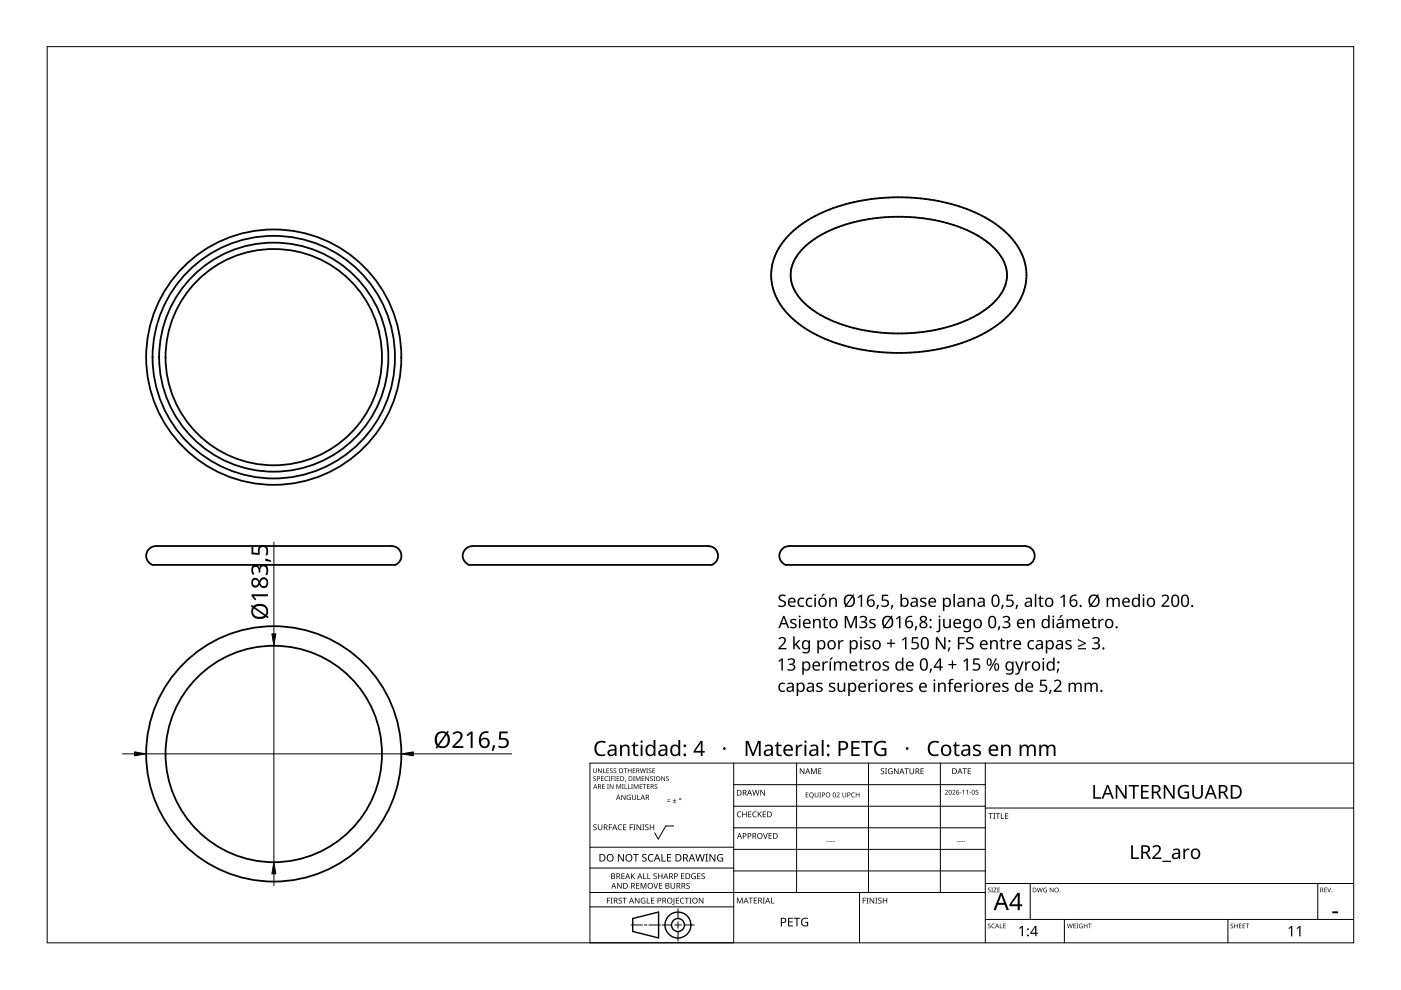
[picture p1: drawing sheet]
<svg xmlns="http://www.w3.org/2000/svg" width="297mm" height="210mm" viewBox="0 0 297 210" stroke-linecap="round" stroke-linejoin="round" font-family="sans-serif">
<g fill="none" stroke="#000" stroke-width=".38">
<path d="M167.5 49.6l2.7-2.2 3.3-1.9 3.7-1.6 4.4-1.2 4.3-.6 4.8-.3 4.8 .3 4.4 .7 4 1.1 3.8 1.6 3.3 2 2.7 2.2 2 2.5 1.3 2.6 .6 3-.2 2.8-.6 1.8-.8 1.7-1.2 1.7-1.5 1.5-1.7 1.5-1.9 1.3-2.2 1.2-2.7 1.1-2.5 .8-3 .8-5.9 .7h-6.1l-5.9-.8-3-.8-2.5-.9-2.4-1-2.1-1.2-2-1.3-1.7-1.4-1.4-1.6-1.3-1.8-.8-1.8-.5-1.7-.2-2 .1-1.8 .6-2 .8-1.7 1.1-1.7zM170.3 52.6l2.2-1.8 2.6-1.5 3-1.3 3.4-1 3.6-.7 3.8-.3h3.8l3.8 .4 3.6 .7 3.3 1.1 3 1.3 2.8 1.7 2 1.8 1.4 2 .8 2.1v2.1l-.3 1.2-.6 1.4-.8 1.3-1.2 1.2-1.4 1.2-1.7 1.1-3.7 1.8-4.4 1.3-4.8 .8-5 .2-4.9-.4-4.7-1.1-4.4-1.6-3.5-2.1-1.4-1.2-1.1-1.2-.9-1.3-.6-1.3-.3-1.3v-1.4l.2-1.2 .5-1.4 .8-1.3zM33.1 115.8a2.05 2.05 0 0 0-2.1 1.7 2.05 2.05 0 0 0 1.3 2.3h51.5a2.05 2.05 0 0 0 1.3-2.3 2.05 2.05 0 0 0-2-1.7M33.1 115.8h50M100.2 115.8a2.05 2.05 0 0 0-2.1 1.7 2.05 2.05 0 0 0 1.4 2.3h51.4M100.2 115.8h50M150.2 115.8a2.05 2.05 0 0 1 2 1.7 2.05 2.05 0 0 1-1.3 2.3M167.3 115.8a2.05 2.05 0 0 0-2 1.7 2.05 2.05 0 0 0 1.3 2.3h51.4a2.05 2.05 0 0 0 1.3-2.3 2.05 2.05 0 0 0-2-1.7M167.3 115.8h50"/>
<circle cx="58" cy="75.7" r="27.1"/>
<circle cx="58" cy="75.7" r="22.9"/>
<circle cx="58" cy="75.7" r="24.3"/>
<circle cx="58.1" cy="75.7" r="25.7"/>
<circle cx="58" cy="159.8" r="27.1"/>
<circle cx="58" cy="159.8" r="23"/>
</g>
<path d="M10 9.9h277v190h-277z" fill="none" stroke="#000" stroke-width=".21"/>
<g fill="none" stroke="#000" stroke-width=".21">
<path d="M125.1 179.6h30.5M142.8 175.1h-1.6l-1.6 2.8-.8-1.3M155.6 166.4h53.3M155.6 161.8v38.1h-30.5v-38.1h161.9M168.9 161.8v27.4M184.1 161.8v27.4M199.4 161.8v27.4M208.9 170.9h-53.3M208.9 175.5h-53.3M208.9 161.8v38.1M287 171.3h-78.1M125.1 192.3h30.5"/>
<path d="M125.1 189.2h83.8M133.8 196.1h2.4M136.6 196.1h.6M140 196.1h-2.4M140.3 196.1h2.1M143.1 196.1h1.3M143.7 195.4v1.4M143.7 197.5v2M143.7 192.7v2M147.2 196.1h-2.1M155.6 180.1h53.3M155.6 184h-30.5"/>
<path d="M182.2 189.2v10.7M208.9 184.7h-53.3M218.4 187.3v7.6M225.7 194.9v5M260.3 194.9v5M279.4 187.3v7.6M287 194.9h-78.1M287 187.3h-78.1"/>
</g>
<g fill="#000">
<path d="M141.4 169.8h.7v.2h-.7zM141.4 169.5h.7v.1h-.7zM142.7 170.2h.7v.1h-.7zM143 169.4l.1 .3h.3l-.3 .1v.3l-.1-.3h-.3l.3-.1zM170.8 168h.6v.1h-.4v.4h.4v.1h-.4v.3h.4v.2h-.6zM172.7 168h.2v.7a.26 .26 0 0 0 .2 .3 .26 .26 0 0 0 .3-.3v-.7h.1v.7a.39 .39 0 0 1-.4 .4 .39 .39 0 0 1-.4-.4zM173.7 168h.4l-.1 .1 .1 1h-.4l.1-.1zM177.4 168.1a.37 .37 0 0 1 .6 .1 .37 .37 0 0 1-.3 .5l-.2 .2h.5v.2h-.6l.2-.4a.27 .27 0 0 0 .3-.4 .27 .27 0 0 0-.4-.1zM178.6 168h.1v.7a.26 .26 0 0 0 .3 .3 .26 .26 0 0 0 .3-.3v-.7h.1v.7a.39 .39 0 0 1-.4 .4 .39 .39 0 0 1-.4-.4zM180.6 168.2l.4-.2 .3 .1-.1 .1a.41 .41 0 0 0-.6 .4 .41 .41 0 0 0 .6 .3 .48 .48 0 0 1-.7-.1 .48 .48 0 0 1 .1-.6zM181.4 168h.2v.5h.5v-.5h.1v1.1h-.1v-.5h-.5v.5h-.2zM216.1 196.8l.6-.5h.2v2.2h-.3v-1.9l-.4 .4z"/>
<path d="M273.2 196.8l.6-.5h.2v2.2h-.3v-1.9l-.4 .4zM274.9 196.8l.6-.5h.2v2.2h-.2v-1.9l-.4 .4z"/>
<path d="M144 169.4a.24 .24 0 0 1 .4 0 .24 .24 0 0 1-.4 0zM144.1 169.4a.14 .14 0 0 0 .2 0 .14 .14 0 0 0-.2 0z"/>
<path d="M171.7 168.2l.2-.2a.47 .47 0 0 1 .6 .5l-.3 .5 .3 .3-.4-.2a.54 .54 0 0 1-.5-.4 .54 .54 0 0 1 .1-.5zM171.7 168.5a.4 .4 0 0 0 .8 0 .4 .4 0 0 0-.8 0z"/>
<path d="M174.3 168h.2a.34 .34 0 0 1 .4 .4 .34 .34 0 0 1-.5 .3v.4h-.1zM174.4 168.1v.4a.25 .25 0 0 0 .4-.2 .25 .25 0 0 0-.4-.2z"/>
<path d="M175 168.5a.51 .51 0 0 1 1 0 .51 .51 0 0 1-1 0zM175.2 168.5a.4 .4 0 0 0 .8 0 .4 .4 0 0 0-.8 0z"/>
<path d="M176.7 168.1l.3-.1 .2 .3v.5l-.2 .2h-.3l-.1-.2zM176.8 168.2l-.1 .3a.27 .27 0 0 0 .2 .5 .27 .27 0 0 0 .2-.5l-.1-.3z"/>
<path d="M179.7 168h.2a.34 .34 0 0 1 .4 .4 .34 .34 0 0 1-.5 .3v.4h-.1zM179.8 168.1v.4a.25 .25 0 0 0 .4-.2 .25 .25 0 0 0-.4-.2z"/>
<path d="M212.1 189.3h.4l1.4 3.7h-.5l-.4-1.2h-1.5l-.4 1.2h-.4zM212.3 189.8l-.6 1.6h1.2z"/>
<path d="M215.7 189.3h.5v2.4h.5v.4h-.5v.9h-.4v-.9h-1.8v-.3zM215.8 189.8l-1.3 1.9h1.3z"/>
<path d="M219.5 196.3h.2v1.5h.4v.2h-.4v.5h-.2v-.5h-1.1v-.2zM219.5 196.6l-.8 1.2h.8z"/>
<circle cx="218" cy="198.3" r=".2"/>
<circle cx="218" cy="197" r=".2"/>
</g>
<g fill="none" stroke="#000" stroke-width=".3">
<path d="M134.1 194.7l5.5-1.3v5.5l-5.5-1.4z"/>
<circle cx="143.7" cy="196.1" r="2.74"/>
<circle cx="143.7" cy="196.1" r="1.37"/>
</g>
<g fill="#000">
<path d="M165.2 126.3a1.22 1.22 0 0 1 1.4-.1l-.1 .3-.3-.1a.49 .49 0 0 0-.8 .2 .49 .49 0 0 0 .6 .6 .78 .78 0 0 1 .6 1 .78 .78 0 0 1-1.1 .5l-.5-.1v-.3l.4 .1a.56 .56 0 0 0 .7 0 .56 .56 0 0 0 .2-.6l-.6-.3a.75 .75 0 0 1-.5-1.2zM165.1 135.4a.9 .9 0 0 1 1.4-.1 .9 .9 0 0 1-.4 1.4l-.7 .7h1.3v.3h-1.7v-.3l1-1a.59 .59 0 0 0 .2-1 .59 .59 0 0 0-1 .2zM168.2 134.9h.3v1.8l.8-1h.4l-.8 .9 .9 1.1h-.4l-.7-.9-.2 .2v.7h-.3zM167.6 131.4l.5-.2 .8 .1-.1 .3-.4-.1a.31 .31 0 0 0-.6 .1 .31 .31 0 0 0 .4 .4 .64 .64 0 0 1 .7 .8 .64 .64 0 0 1-.9 .4l-.5-.1v-.3l.5 .2a.38 .38 0 0 0 .6-.3 .38 .38 0 0 0-.5-.4h-.1a.52 .52 0 0 1-.4-.9zM169.4 131.2h.3v2h-.3zM169.3 127l.8-.3 .4 .1-.1 .3a.71 .71 0 0 0-1 .6 .71 .71 0 0 0 1.1 .6v.3a1.01 1.01 0 0 1-1.3-.3 1.01 1.01 0 0 1 .1-1.3zM171.1 127l.8-.3 .3 .1-.1 .3a.71 .71 0 0 0-1 .6 .71 .71 0 0 0 1.1 .6v.3a1.01 1.01 0 0 1-1.3-.3 1.01 1.01 0 0 1 .2-1.3zM172.7 126.7h.3v2h-.3zM172.4 131.2h.2l.1 .3a.74 .74 0 0 1 .8-.3 .74 .74 0 0 1 .5 .7v1.3h-.3v-1.3a.52 .52 0 0 0-.6-.4 .52 .52 0 0 0-.4 .7v1h-.3zM174.5 125.9h.4l-.6 .6h-.2zM174.8 130.8h.2v.4h.5v.3h-.5v1.3l.1 .1h.4v.3a.57 .57 0 0 1-.9-.6v-1.1h-.2v-.2l.2-.1zM176.2 139.4h.4l-.5 .6h-.2z"/>
<path d="M175.8 126.7h.3v.3a.74 .74 0 0 1 .8-.3 .74 .74 0 0 1 .5 .7v1.3h-.3v-1.3a.52 .52 0 0 0-.6-.4 .52 .52 0 0 0-.4 .7v1h-.3zM177.7 135.7h.3v.4l.4-.3 .4-.1v.3h-.4l-.3 .3-.1 1.4h-.3zM179.1 130.6h.5l.8 2.1 .8-2.1h.5v2.6h-.3v-2.3l-.9 2.3h-.3l-.8-2.3v2.3h-.3zM182.4 135.7h.3v2h-.3zM181.8 126.6l.7-.5h.3v2.6h-.3v-2.3l-.5 .4zM182.2 130.8a.9 .9 0 0 1 1-.3 .9 .9 0 0 1 .6 .8l-.2 .4-.3 .1a.73 .73 0 0 1 .6 .9 .73 .73 0 0 1-1 .5l-.7-.1v-.3l.2 .1a.68 .68 0 0 0 .8 .1 .68 .68 0 0 0 .3-.8l-.3-.2h-.6v-.3a.56 .56 0 0 0 .7-.1 .56 .56 0 0 0 .1-.7l-.5-.1-.5 .2zM183.3 135.9l.5-.2 .7 .1-.1 .3-.4-.1a.31 .31 0 0 0-.5 .1 .31 .31 0 0 0 .4 .4 .64 .64 0 0 1 .7 .8 .64 .64 0 0 1-1 .4l-.4-.1v-.3l.5 .1a.38 .38 0 0 0 .6-.2 .38 .38 0 0 0-.5-.4l-.1-.1a.52 .52 0 0 1-.4-.8zM184.4 131.4l.5-.2 .7 .1-.1 .3-.4-.1a.31 .31 0 0 0-.5 .1 .31 .31 0 0 0 .4 .4 .64 .64 0 0 1 .7 .8 .64 .64 0 0 1-1 .4l-.4-.1v-.3l.5 .2a.38 .38 0 0 0 .6-.3 .38 .38 0 0 0-.5-.4h-.1a.52 .52 0 0 1-.4-.9zM186 128.3h.3l-.3 .8h-.2zM187 126.1h1.3v.3h-1l-.1 .7a.87 .87 0 0 1 1.3 .7 .87 .87 0 0 1-1.2 .9l-.4-.1v-.3a.75 .75 0 0 0 .8 .2 .75 .75 0 0 0 .5-.7 .72 .72 0 0 0-1.1-.4l-.2-.1zM188.8 135.5h.2v.8h.8v.2h-.8v.8h-.2v-.8h-.7v-.2h.7zM189 128.3h.4l-.3 .8h-.3z"/>
<path d="M189.9 131.1l.7-.5h.3v2.6h-.3v-2.3l-.5 .5zM191.2 135.6l.7-.5h.3v2.6h-.3v-2.3l-.5 .4zM193.4 135.1h1.3v.3h-1.1v.7h.4a.84 .84 0 0 1 .8 1 .84 .84 0 0 1-1.1 .6l-.5-.1v-.3a.75 .75 0 0 0 .8 .2 .75 .75 0 0 0 .5-.7 .72 .72 0 0 0-1.1-.4l-.1-.1zM194.1 132.8h.4l-.3 .9h-.3zM195.2 126.9l.4-.2 .8 .1-.1 .3-.4-.1a.31 .31 0 0 0-.5 .1 .31 .31 0 0 0 .3 .4 .64 .64 0 0 1 .7 .8 .64 .64 0 0 1-.9 .4l-.4-.1v-.3l.4 .1a.38 .38 0 0 0 .6-.2 .38 .38 0 0 0-.4-.4l-.2-.1a.52 .52 0 0 1-.3-.8zM199 131.2h.4v2.3a.5 .5 0 0 1-.6 .6l-.3-.1v-.2h.4l.1-.2zM200 131.2h.3v1.3a.52 .52 0 0 0 .6 .5 .52 .52 0 0 0 .4-.7v-1.1h.3v2h-.3v-.3a.75 .75 0 0 1-.8 .3 .75 .75 0 0 1-.5-.7zM198.4 135.1h.4l1.4 2.1v-2.1h.3v2.6h-.4l-1.4-2.2v2.2h-.3zM201.1 137.3h.4l-.3 .8h-.3zM203.1 135.1h1.4v.3h-1.1v.9h1.1v.3h-1.1v1.1h-.3zM205.1 126.7h.3v.3a.74 .74 0 0 1 .8-.3 .74 .74 0 0 1 .6 .7v1.3h-.4v-1.3a.52 .52 0 0 0-.6-.4 .52 .52 0 0 0-.4 .7v1h-.3zM205 135.3a1.22 1.22 0 0 1 1.4-.1l-.1 .3-.3-.1a.49 .49 0 0 0-.8 .2 .49 .49 0 0 0 .5 .6 .78 .78 0 0 1 .7 1 .78 .78 0 0 1-1.1 .5l-.5-.1v-.3l.4 .1a.56 .56 0 0 0 .6 0 .56 .56 0 0 0 .3-.6l-.6-.3a.75 .75 0 0 1-.5-1.2z"/>
<path d="M209.9 135.7h.3v.3a.74 .74 0 0 1 .8-.3 .74 .74 0 0 1 .5 .7v1.3h-.3v-1.3a.52 .52 0 0 0-.6-.4 .52 .52 0 0 0-.4 .7v1h-.3zM211.1 139.6h.3l-1.5 2.6h-.2zM211.7 132.8h.4l-.3 .9h-.3zM212.4 128.3h.4l-.3 .8h-.2zM212.3 135.3h.2v.4h.6v.3h-.6v1.3l.2 .1h.4l-.1 .3a.57 .57 0 0 1-.8-.6v-1.1h-.3v-.2l.3-.1zM213.5 126.1h1.3v.3h-1.1v.7a.87 .87 0 0 1 1.3 .7 .87 .87 0 0 1-1.2 .9l-.5-.1v-.3a.75 .75 0 0 0 .8 .2 .75 .75 0 0 0 .5-.7 .72 .72 0 0 0-1.1-.4l-.1-.1zM212.5 130.8a.93 .93 0 0 1 1-.3 .93 .93 0 0 1 .7 .7 .6 .6 0 0 1-.6 .6 .73 .73 0 0 1 .6 .9 .73 .73 0 0 1-1 .5l-.7-.1v-.3l.2 .1a.68 .68 0 0 0 .8 .1 .68 .68 0 0 0 .4-.8l-.4-.2h-.6v-.3a.56 .56 0 0 0 .7-.1 .56 .56 0 0 0 .1-.7l-.5-.1-.5 .2zM213.5 135.7h.2l.1 .4 .3-.3 .5-.1v.3h-.5l-.2 .3-.1 1.4h-.3zM215.5 128.3h.3l-.3 .8h-.2zM218.1 136l.8-.3 .4 .1-.1 .3a.71 .71 0 0 0-1 .6 .71 .71 0 0 0 1 .6v.3a1.01 1.01 0 0 1-1.3-.3 1.01 1.01 0 0 1 .2-1.3zM217.7 131.2h.3v.3a.74 .74 0 0 1 .9-.3 .74 .74 0 0 1 .5 .7v1.3h-.3v-1.3a.52 .52 0 0 0-.7-.4 .52 .52 0 0 0-.3 .7v1h-.4zM220.5 126.3h.2v.4h.5v.3h-.5v1.2l.2 .2h.4l-.1 .3a.57 .57 0 0 1-.8-.6v-1.1h-.3v-.2l.3-.1z"/>
<path d="M223.2 131.2h.3v2h-.3zM224.9 130.4h.4l-.5 .6h-.2zM224.8 126.6l.7-.5h.3v2.6h-.3v-2.3l-.5 .4zM226 135.9l.4-.2 .8 .1-.1 .3-.4-.1a.31 .31 0 0 0-.5 .1 .31 .31 0 0 0 .3 .4 .64 .64 0 0 1 .7 .8 .64 .64 0 0 1-.9 .4l-.4-.1v-.3l.4 .1a.38 .38 0 0 0 .6-.2 .38 .38 0 0 0-.4-.4l-.2-.1a.52 .52 0 0 1-.3-.8zM228.5 135.5l1.7 .8v.2l-1.7 .7v-.2l1.4-.6-1.4-.7zM228.5 137.4h1.7v.3h-1.7zM226.1 131.2h.3v.3a.74 .74 0 0 1 1.2 0 .69 .69 0 0 1 .8-.3 .69 .69 0 0 1 .5 .7v1.3h-.3v-1.3a.48 .48 0 0 0-.6-.4 .48 .48 0 0 0-.3 .6v1.1h-.3v-1.3a.49 .49 0 0 0-.6-.4 .49 .49 0 0 0-.4 .7v1h-.3zM231.7 130.8h.2v.4h.6v.3h-.6v1.3l.2 .1h.4l-.1 .3a.57 .57 0 0 1-.8-.6v-1.1h-.3v-.2l.3-.1zM231.6 135.3a.93 .93 0 0 1 .9-.3 .93 .93 0 0 1 .7 .7 .6 .6 0 0 1-.6 .6 .73 .73 0 0 1 .6 .9 .73 .73 0 0 1-.9 .5l-.8-.1v-.3h.2a.68 .68 0 0 0 .8 .2 .68 .68 0 0 0 .4-.8l-.4-.2h-.6v-.3a.56 .56 0 0 0 .7-.1 .56 .56 0 0 0 .1-.7l-.5-.1-.5 .2zM232.9 131.2h.2l.1 .4 .3-.3 .5-.1v.3h-.5l-.2 .3-.1 1.4h-.3zM234.6 126.7h.3v.3a.74 .74 0 0 1 1.2 0 .69 .69 0 0 1 .8-.3 .69 .69 0 0 1 .5 .7v1.3h-.3v-1.3a.48 .48 0 0 0-.6-.4 .48 .48 0 0 0-.3 .6v1.1h-.3v-1.3a.49 .49 0 0 0-.7-.4 .49 .49 0 0 0-.3 .7v1h-.3zM242.3 126.7h.3v2h-.3z"/>
<path d="M246.3 126.4a.9 .9 0 0 1 1.4-.1 .9 .9 0 0 1-.4 1.4l-.7 .7h1.3v.3h-1.7v-.3l1.1-1a.59 .59 0 0 0 .1-1 .59 .59 0 0 0-1 .2zM126.4 157.5a1.78 1.78 0 0 1 2-.3l-.1 .4-.9-.2a1.31 1.31 0 0 0-.9 1.7 1.31 1.31 0 0 0 1.8 .8v.3a1.64 1.64 0 0 1-2-.4 1.64 1.64 0 0 1-.1-2zM165.3 145l.8-.3 .3 .1-.1 .3a.71 .71 0 0 0-.9 .7 .71 .71 0 0 0 1 .5v.3l-.5 .1a1.04 1.04 0 0 1-.9-.6 1.04 1.04 0 0 1 .3-1.1zM165 140.1l.7-.5h.3v2.6h-.3v-2.3l-.5 .5zM167 139.8a.93 .93 0 0 1 .9-.3 .93 .93 0 0 1 .7 .7 .6 .6 0 0 1-.6 .6 .73 .73 0 0 1 .6 .9 .73 .73 0 0 1-.9 .5l-.8-.1v-.3l.2 .1a.68 .68 0 0 0 .8 .1 .68 .68 0 0 0 .4-.8l-.4-.2h-.6v-.3a.56 .56 0 0 0 .7-.1 .56 .56 0 0 0 .1-.7l-.5-.1-.5 .2zM168.7 157.9h.3l.1 .4 .4-.4h.6v.3l-.6 .1-.3 .3-.1 1.7h-.4zM173.2 144.9l.4-.2 .8 .1-.1 .3-.4-.1a.31 .31 0 0 0-.5 .1 .31 .31 0 0 0 .3 .4 .64 .64 0 0 1 .7 .8 .64 .64 0 0 1-.9 .4l-.4-.1v-.3l.4 .2a.38 .38 0 0 0 .6-.3 .38 .38 0 0 0-.4-.4h-.2a.52 .52 0 0 1-.3-.9zM174.4 140.2h.2l.1 .4 .3-.3 .5-.1v.3h-.5l-.2 .3-.1 1.4h-.3zM175.9 140.2h.3v2h-.3zM175.8 144.9l.5-.2 .8 .1-.1 .3-.4-.1a.31 .31 0 0 0-.5 .1 .31 .31 0 0 0 .3 .4 .64 .64 0 0 1 .7 .8 .64 .64 0 0 1-.9 .4l-.5-.1v-.3l.5 .2a.38 .38 0 0 0 .6-.3 .38 .38 0 0 0-.5-.4h-.1a.52 .52 0 0 1-.4-.9zM177.6 144.8h.3v1.2a.52 .52 0 0 0 .6 .5 .52 .52 0 0 0 .4-.7v-1h.3v1.9h-.2l-.1-.3a.75 .75 0 0 1-.8 .3 .75 .75 0 0 1-.5-.7zM176.8 140.2h.3v.3a.74 .74 0 0 1 1.2 0 .69 .69 0 0 1 .8-.3 .69 .69 0 0 1 .5 .7v1.3h-.3v-1.3a.48 .48 0 0 0-.6-.4 .48 .48 0 0 0-.3 .6v1.1h-.4v-1.3a.49 .49 0 0 0-.6-.4 .49 .49 0 0 0-.3 .7v1h-.3z"/>
<path d="M182.4 139.8h.2v.4h.6v.3h-.6v1.3l.2 .1h.4l-.1 .3a.57 .57 0 0 1-.8-.6v-1.1h-.3v-.2l.3-.1zM183.6 140.2h.2l.1 .4 .3-.3 .5-.1v.3h-.5l-.2 .3-.1 1.4h-.3zM184.1 144.8h.3v.3l.4-.3 .4-.1v.3l-.4 .1-.3 .2-.1 1.4h-.3zM185.6 144.8h.3v1.9h-.3zM185.7 157.5a2.04 2.04 0 0 1 2.2-.3l-.2 .4a1.32 1.32 0 0 0-2 1 1.32 1.32 0 0 0 1.8 1.3v-.9h-.7v-.4h1.1v1.6h-.2a1.7 1.7 0 0 1-2.2-.5 1.7 1.7 0 0 1 .2-2.2zM187.2 140.4l.5-.2 .8 .1-.1 .3-.4-.1a.31 .31 0 0 0-.6 .1 .31 .31 0 0 0 .4 .4 .64 .64 0 0 1 .7 .8 .64 .64 0 0 1-.9 .4l-.5-.1v-.3l.5 .2a.38 .38 0 0 0 .6-.3 .38 .38 0 0 0-.5-.4h-.1a.52 .52 0 0 1-.4-.9zM188.7 144.8h.3l.1 .3 .3-.3 .5-.1-.1 .3-.4 .1-.3 .2v1.4h-.4zM192.3 144.9l.4-.2 .8 .1-.1 .3-.4-.1a.31 .31 0 0 0-.5 .1 .31 .31 0 0 0 .3 .4 .64 .64 0 0 1 .7 .8 .64 .64 0 0 1-.9 .4l-.4-.1v-.3l.4 .2a.38 .38 0 0 0 .6-.3 .38 .38 0 0 0-.4-.4h-.2a.52 .52 0 0 1-.3-.9zM197.2 141.8h.4l-.3 .9h-.2zM197.1 157.5a1.78 1.78 0 0 1 2-.3l-.2 .4a1.25 1.25 0 0 0-1.5 .1 1.25 1.25 0 0 0-.2 1.5 1.21 1.21 0 0 0 1.8 .7v.3a1.64 1.64 0 0 1-2-.4 1.64 1.64 0 0 1-.1-2zM198 144.8h.3v1.9h-.3zM198.9 144.8h.2l.1 .2a.74 .74 0 0 1 .8-.2 .74 .74 0 0 1 .5 .6v1.3h-.3v-1.2a.52 .52 0 0 0-.6-.5 .52 .52 0 0 0-.4 .7v1h-.3z"/>
<path d="M201.4 144.1l.6-.2 .2 .1-.1 .2a.41 .41 0 0 0-.5 .1 .41 .41 0 0 0-.1 .5h.5v.2h-.5v1.7h-.3v-1.7h-.3v-.1l.3-.2zM201.8 140h.3v.8h.7v.2h-.7v.8h-.3v-.8h-.7v-.2h.7zM204.2 140.1l.7-.5h.3v2.6h-.3v-2.3l-.5 .5zM204.4 144.8h.3v.3l.4-.3 .5-.1-.1 .3-.4 .1-.3 .2-.1 1.4h-.3zM205.9 144.8h.3v1.9h-.3zM206.4 139.6h1.3v.3h-1l-.1 .7a.87 .87 0 0 1 1.3 .8 .87 .87 0 0 1-1.2 .8l-.5-.1v-.3a.75 .75 0 0 0 .9 .2 .75 .75 0 0 0 .4-.7 .72 .72 0 0 0-1.1-.4l-.1-.1zM206.4 158.1a1.41 1.41 0 0 1 1.6-.1l-.2 .3-.5-.1a.38 .38 0 0 0-.6 .1 .38 .38 0 0 0 .4 .5l.2 .1a.86 .86 0 0 1 .7 .7 1.09 1.09 0 0 1-1.7 .6v-.4l.8 .2 .4-.1v-.4l-.5-.3a.71 .71 0 0 1-.6-1.1zM209.1 144.8h.2l.1 .3 .3-.3 .5-.1-.1 .3-.4 .1-.3 .2v1.4h-.3zM212.6 144.9l.4-.2 .8 .1-.1 .3-.4-.1a.31 .31 0 0 0-.5 .1 .31 .31 0 0 0 .3 .4 .64 .64 0 0 1 .8 .8 .64 .64 0 0 1-1 .4l-.4-.1v-.3l.4 .2a.38 .38 0 0 0 .6-.3 .38 .38 0 0 0-.4-.4h-.2a.52 .52 0 0 1-.3-.9zM215.2 140.2h.3l.6 1.7 .6-1.7h.3l-.8 2.3a.74 .74 0 0 1-1 .5v-.2l.5-.1 .3-.5zM217.4 140.2h.2l.1 .4 .3-.3 .5-.1v.3h-.5l-.3 .3v1.4h-.3zM220.6 144.1h1.3v.3h-1.1v.7h.4a.84 .84 0 0 1 .8 1 .84 .84 0 0 1-1.1 .6l-.5-.1v-.3a.75 .75 0 0 0 .8 .2 .75 .75 0 0 0 .5-.7 .72 .72 0 0 0-1.1-.4l-.1-.1z"/>
<path d="M221 140.2h.4v2h-.4zM222.6 146.3h.4l-.4 .9h-.2zM224.2 141.8h.4l-.3 .9h-.3zM223.4 144.4a.9 .9 0 0 1 1.5-.1 .9 .9 0 0 1-.4 1.4l-.7 .7h1.3v.3h-1.7v-.3l1-1a.59 .59 0 0 0 .1-1 .59 .59 0 0 0-.9 .2zM226.6 144.8h.2l.1 .2a.74 .74 0 0 1 1.2 0 .69 .69 0 0 1 .8-.3 .69 .69 0 0 1 .4 .7v1.3h-.3v-1.3a.48 .48 0 0 0-.5-.4 .48 .48 0 0 0-.4 .6v1.1h-.3v-1.3a.49 .49 0 0 0-.6-.4 .49 .49 0 0 0-.3 .7v1h-.3zM230 144.8h.2l.1 .2a.74 .74 0 0 1 1.2 0 .69 .69 0 0 1 .7-.3 .69 .69 0 0 1 .5 .7v1.3h-.3v-1.3a.48 .48 0 0 0-.5-.4 .48 .48 0 0 0-.4 .6v1.1h-.3v-1.3a.49 .49 0 0 0-.6-.4 .49 .49 0 0 0-.3 .7v1h-.3zM125.8 164.7l.4-.1 .1 .1a.24 .24 0 0 0-.3 0 .24 .24 0 0 0-.1 .3 .24 .24 0 0 0 .4 .1 .32 .32 0 0 1-.1 .5 .32 .32 0 0 1-.4-.2 .24 .24 0 0 0 .3 .2 .24 .24 0 0 0 0-.4l-.3-.2zM125.8 162.9h.1v.7a.26 .26 0 0 0 .2 .2 .26 .26 0 0 0 .3-.2v-.7h.1v.7a.38 .38 0 0 1-.4 .3 .38 .38 0 0 1-.3-.3zM125.8 174.9l.5-.1h.2v.2a.25 .25 0 0 0-.4-.1 .25 .25 0 0 0 0 .4 .4 .4 0 0 1 .4 .3 .4 .4 0 0 1-.2 .4 .4 .4 0 0 1-.5-.2v.1a.27 .27 0 0 0 .5 0 .27 .27 0 0 0-.1-.4l-.4-.2zM126.8 162.9h.1l.6 .8v-.8h.1v1h-.2l-.5-.8v.8h-.1zM126.8 174.8h.1v.8a.32 .32 0 0 0 .3 .3 .32 .32 0 0 0 .3-.3v-.8h.2v.8a.47 .47 0 0 1-.5 .4 .47 .47 0 0 1-.4-.4zM127.9 162.9h.1v.9h.4v.1h-.5z"/>
<path d="M127.4 164.6h.6v.1h-.4v.3h.4l-.4 .1v.4h.4v.1h-.6zM127.7 166.3h.5v.1h-.4v.3h.4l-.4 .1v.4h.4v.1h-.5zM128.3 164.7l.6-.1-.3 .1a.41 .41 0 0 0-.3 .5 .41 .41 0 0 0 .6 .3 .47 .47 0 0 1-.7-.1 .47 .47 0 0 1 .1-.7zM128.7 166.3h.4l-.1 .9 .1 .1h-.4l.1-.1zM128.6 162.9h.5v.1h-.4v.3h.4l-.4 .1v.4h.4v.1h-.5zM129.1 174.8h.7v.1h-.6v.5h.5v.1h-.5v.5h-.1zM129 164.6h.4l-.1 .1 .1 .9h-.4l.1-.1zM129.6 164.6h.5v.1h-.4v.4h.4l-.4 .1v.4h-.1zM129.4 163l.3-.1 .2 .2a.24 .24 0 0 0-.4-.1 .24 .24 0 0 0 0 .3 .24 .24 0 0 0 .3 .1l.1 .2-.1 .2-.4 .1-.1-.1a.24 .24 0 0 0 .4 .1 .24 .24 0 0 0 0-.4l-.4-.2zM129.3 166.3h.1l.5 .8v-.8h.2v1h-.2l-.5-.9v.9h-.1zM130.2 164.6h.4l-.1 .9 .1 .1h-.4l.1-.1zM130.1 163l.4-.1 .1 .2a.24 .24 0 0 0-.3-.1 .24 .24 0 0 0-.1 .3 .24 .24 0 0 0 .4 .1l.1 .2-.1 .2-.4 .1-.1-.1a.24 .24 0 0 0 .3 .1 .24 .24 0 0 0 0-.4l-.3-.2z"/>
<path d="M130.7 166.3h.2l.3 .8 .3-.8h.2v1h-.1v-.9l-.5 .9-.3-.9v.9h-.1zM130.8 164.6h.5v.1h-.4v.3h.4l-.4 .1v.4h.4v.1h-.5zM131.1 174.9l.5-.1h.3l-.1 .2a.49 .49 0 0 0-.7 .4 .49 .49 0 0 0 .8 .4 .57 .57 0 0 1-.8 0 .57 .57 0 0 1 0-.8zM131.9 166.3h.3l-.1 .1 .1 .9h-.3l.1-.1zM132.4 166.3h.2v.9h.4v.1h-.6zM131.7 168.5h.2l.6 .9v-.9h.1v1.1h-.2l-.5-.9v.9h-.2zM132.2 162.9h.8l-.3 .1v.9h-.2v-.9zM132.5 165.4h.2l-.2 .4zM132.1 174.8h.7v.1h-.5v.4h.5v.1h-.5v.5h.5v.1h-.7zM131.5 157.9h.3v.3a.91 .91 0 0 1 1-.3 .91 .91 0 0 1 .7 .8v1.6h-.4v-1.5a.64 .64 0 0 0-.8-.6 .64 .64 0 0 0-.4 .8v1.3h-.4zM133.2 166.3h.1v.9h.4v.1h-.5zM133 168.6l.5-.1 .2 .1v.1a.45 .45 0 0 0-.7 .3 .45 .45 0 0 0 .6 .5v-.3h-.2v-.2h.4v.6a.6 .6 0 0 1-.8-.2 .6 .6 0 0 1 0-.8z"/>
<path d="M133.5 174.8h.7v.1h-.5v.5h.5v.1h-.5v.5h-.2zM133.1 162.9h.1v.4h.6v-.4h.1v1h-.1v-.5h-.6v.5h-.1zM133.8 166.3h.4l-.1 .1 .1 .9h-.4l.1-.1zM134.2 164.6h.4l-.1 .1 .1 .9h-.4l.1-.1zM134.2 162.9h.5v.1h-.4v.3h.4l-.4 .1v.4h.4v.1h-.5zM134.3 174.8h.4l-.1 .1v1l.1 .1h-.4l.1-.1v-1zM134.4 166.3h.1l.4 .8 .3-.8h.2v1h-.2v-.9l-.4 .9-.3-.9v.9h-.1zM134 168.5h.1v.7a.28 .28 0 0 0 .3 .3 .28 .28 0 0 0 .3-.3v-.7h.1v.7a.42 .42 0 0 1-.4 .4 .42 .42 0 0 1-.4-.4zM134.4 157.3h.2v.6h.7v.3h-.7v1.4l.3 .4h.5v.3a.73 .73 0 0 1-1.2-.7v-1.4h-.3v-.2l.4-.1zM135.1 168.5h.2v1h.4v.1h-.6zM134.8 164.6h.2l.3 .8 .3-.8h.2v1h-.1v-.9l-.5 .9-.3-.9v.9h-.1zM135 174.8h.1l.7 1v-1h.1v1.2h-.1l-.7-1v1h-.1z"/>
<path d="M135.6 166.3h.6v.1h-.4v.3h.4l-.4 .1v.4h.4v.1h-.6zM136.2 174.8h.4l-.1 .1v1l.1 .1h-.4l.1-.1v-1zM136.1 164.6h.5v.1h-.4v.3h.4l-.4 .1v.4h.4v.1h-.5zM135.7 162.9h.1l.2 .9 .2-.9h.2l.2 .9 .2-.9h.1l-.2 1h-.2l-.2-.8-.2 .8h-.2zM136.3 166.3h.7l-.3 .1v.9h-.1v-.9zM137 162.9h.4l-.1 .1 .1 .9h-.4l.1-.1zM136.8 174.9l.4-.1h.3l-.1 .2a.25 .25 0 0 0-.3-.1 .25 .25 0 0 0 0 .4 .42 .42 0 0 1 .4 .5 .42 .42 0 0 1-.7 .2v-.1a.27 .27 0 0 0 .5 0 .27 .27 0 0 0-.1-.4l-.4-.2zM136.8 164.6h.2l.5 .8v-.8h.1v1h-.1l-.6-.8v.8h-.1zM137.2 166.3h.5v.1h-.4v.3h.4l-.4 .1v.4h.4v.1h-.5zM137.6 163l.3-.1 .2 .2a.24 .24 0 0 0-.4-.1 .24 .24 0 0 0 0 .3 .24 .24 0 0 0 .3 .1l.1 .2-.1 .2-.4 .1-.1-.1a.24 .24 0 0 0 .4 .1 .24 .24 0 0 0 0-.4l-.4-.2zM137.9 164.7l.3-.1 .2 .1a.24 .24 0 0 0-.3 0 .24 .24 0 0 0-.1 .3 .24 .24 0 0 0 .3 .1 .32 .32 0 0 1 0 .5 .32 .32 0 0 1-.5-.2 .24 .24 0 0 0 .4 .2 .24 .24 0 0 0 0-.4l-.3-.2zM137.8 174.8h.1v.5h.6v-.5h.2v1.2h-.2v-.6h-.6v.6h-.1z"/>
<path d="M138.3 162.9h.6v.1h-.4v.3h.4l-.4 .1v.4h.4v.1h-.6zM138.6 164.6h.3l-.1 .9 .1 .1h-.3l.1-.1zM138.8 166.4l.4-.1 .1 .1a.24 .24 0 0 0-.3 0 .24 .24 0 0 0-.1 .3 .24 .24 0 0 0 .4 .1 .31 .31 0 0 1-.1 .5 .31 .31 0 0 1-.4-.2 .24 .24 0 0 0 .3 .1 .24 .24 0 0 0 0-.3l-.3-.3zM140.2 164.6h.2l.5 .8v-.8h.1v1h-.1l-.6-.8v.8h-.1zM141.3 164.7l.3-.1 .2 .1a.24 .24 0 0 0-.4 0 .24 .24 0 0 0 0 .3 .24 .24 0 0 0 .3 .1 .32 .32 0 0 1 0 .5 .32 .32 0 0 1-.5-.2 .24 .24 0 0 0 .4 .2 .24 .24 0 0 0 0-.4l-.3-.2zM156.4 172.2l.4-.2 .4 .1-.1 .1a.49 .49 0 0 0-.7 .5 .49 .49 0 0 0 .7 .4 .57 .57 0 0 1-.8 0 .57 .57 0 0 1 .1-.8zM157.4 172.1h.1v.5h.7v-.5h.1v1.2h-.1v-.6h-.7v.6h-.1zM158.6 172.1h.7v.1h-.5v.4h.5v.1h-.5v.4h.5v.2h-.7zM158.1 157.1h.6l1 2.6 1-2.6h.6v3.2h-.4v-2.8l-1.1 2.8h-.3l-1-2.8v2.8h-.4zM159.7 172.2l.3-.2 .4 .1v.1h-.3a.49 .49 0 0 0-.4 .6 .49 .49 0 0 0 .7 .3 .57 .57 0 0 1-.8 0 .57 .57 0 0 1 0-.8zM159.5 167.5h.1l.3 1 .3-1h.1l.3 1 .3-1h.1l-.3 1.2h-.2l-.3-1-.2 1h-.2zM160.7 172.1h.1v.6l.6-.6h.1l-.5 .5 .5 .7h-.1l-.5-.6-.1 .6h-.1z"/>
<path d="M161.8 176.6h.1l.4 1.1 .3-1.1h.2l-.4 1.2h-.2zM161.2 167.5h.2l.6 1v-1h.2v1.2h-.2l-.7-1 .1 1h-.2zM161.7 172.1h.7v.1h-.5v.4h.5v.1h-.5v.4h.5v.2h-.7zM163 176.6h.6v.2h-.5v.3h.5v.2h-.5v.4h.5v.1h-.6zM164.8 157.3h.2v.6h.7v.3h-.7v1.4l.2 .4h.5v.3a.73 .73 0 0 1-1.1-.7v-1.4h-.3v-.2l.3-.1zM169.6 162.9h.2l.6 1v-1h.1v1.2h-.1l-.7-1v1h-.1zM172 162.9h.2l.4 1 .3-1h.3v1.2h-.2v-1l-.4 1h-.1l-.4-1v1h-.1zM173.5 162.9h.7v.1h-.6v.4h.5v.1h-.5v.5h.6v.1h-.7zM175.3 178.4h.3v.1h-.3zM175.7 178.4h.4v.1h-.4zM176.2 178.4h.3v.1h-.3zM176.6 178.4h.4v.1h-.4z"/>
<path d="M180.5 157.1h1.8v.4h-1.4v.9h1.3v.4h-1.3v1.1h1.4v.4h-1.8zM182.6 157.1h2.4v.4h-1v2.8h-.4v-2.8h-1zM186.8 163l.4-.1 .3 .1-.1 .1a.25 .25 0 0 0-.4-.1 .25 .25 0 0 0 0 .4 .42 .42 0 0 1 .5 .5 .42 .42 0 0 1-.7 .2v-.1a.27 .27 0 0 0 .4 0 .27 .27 0 0 0 0-.4l-.4-.2zM187.6 162.9h.5l-.2 .1v1l.2 .1h-.5l.2-.1v-1zM188.4 163.1l.6-.2 .2 .1v.1a.5 .5 0 0 0-.8 .4 .5 .5 0 0 0 .7 .5v-.4h-.3v-.1h.5v.6a.66 .66 0 0 1-.9-.1 .66 .66 0 0 1 0-.9zM189.5 162.9h.2l.7 1v-1h.1v1.2h-.2l-.6-1v1h-.2zM191.8 162.9h.9v.1h-.4v1.1h-.1v-1.1h-.4zM192.9 162.9h.1v.8a.32 .32 0 0 0 .3 .3 .32 .32 0 0 0 .3-.3v-.8h.2v.8a.47 .47 0 0 1-.5 .4 .47 .47 0 0 1-.4-.4zM195.2 162.9h.6v.1h-.5v.4h.5v.2h-.5v.4h.5v.1h-.6zM200.3 167.6a.36 .36 0 0 1 .6 0 .36 .36 0 0 1-.2 .6l-.2 .2h.5v.1h-.7l.3-.4a.27 .27 0 0 0 .3-.4 .27 .27 0 0 0-.5 0zM201.9 167.6a.36 .36 0 0 1 .6 0 .36 .36 0 0 1-.2 .6l-.2 .2h.5v.1h-.7l.3-.4a.27 .27 0 0 0 .3-.4 .27 .27 0 0 0-.5 0zM202.9 178.4h.3v.1h-.3z"/>
<path d="M202.5 157.3h.3v.6h.6v.3h-.6v1.4l.2 .4h.5v.3a.73 .73 0 0 1-1.1-.7v-1.4h-.4v-.2l.4-.1zM203.3 178.4h.4v.1h-.4zM203.5 168.1l.3 .1zM203.8 178.4h.3v.1h-.3zM204.3 178.4h.3v.1h-.3zM204 167.7l.4-.2v1h-.1v-.9zM204.1 162.9h.9v.1h-.4v1.1h-.1v-1.1h-.4zM204.8 167.7l.4-.2v1h-.1v-.9zM205.5 168.1l.4 .1zM205.2 162.9h.7v.1h-.6v.4h.5v.1h-.5v.5h.6v.1h-.7zM206.9 167.5h.5v.1h-.4v.3h.1a.33 .33 0 0 1 .3 .5 .33 .33 0 0 1-.6-.1 .28 .28 0 0 0 .4 .1 .28 .28 0 0 0 .1-.4 .28 .28 0 0 0-.4 0zM209.6 172.4h.9v.2h-.4v1h-.1v-1h-.4z"/>
<path d="M210.6 172.4h.4l-.1 .1v1l.1 .1h-.4l.1-.1v-1zM211.1 172.4h.9v.2h-.4v1h-.1v-1h-.4zM212.2 172.4h.2v1.1h.5v.1h-.7zM213.1 172.4h.7v.2h-.6v.3h.5v.2h-.5v.4h.6v.1h-.7zM212.3 157.9h.3v.3a.91 .91 0 0 1 1-.3 .91 .91 0 0 1 .7 .8v1.6h-.4v-1.5a.64 .64 0 0 0-.8-.6 .64 .64 0 0 0-.4 .8v1.3h-.4zM216.2 157.9h.3l.1 .3a.91 .91 0 0 1 1.4 .1 .85 .85 0 0 1 1-.4 .85 .85 0 0 1 .6 .8v1.6h-.4v-1.6a.59 .59 0 0 0-.7-.5 .59 .59 0 0 0-.4 .8v1.3h-.4v-1.6a.6 .6 0 0 0-.8-.5 .6 .6 0 0 0-.3 .8v1.3h-.4zM220.4 157.9h.3v.3a.9 .9 0 0 1 1.5 .1 .85 .85 0 0 1 1-.4 .85 .85 0 0 1 .6 .8v1.6h-.4v-1.6a.59 .59 0 0 0-.7-.5 .59 .59 0 0 0-.4 .8v1.3h-.4v-1.6a.6 .6 0 0 0-.8-.5 .6 .6 0 0 0-.4 .8v1.3h-.3zM231.8 166.4h.4v2.6h1.2v.4h-1.6zM236.6 166.4h.4l1.5 2.5v-2.5h.4v3h-.5l-1.5-2.5v2.5h-.3zM239.3 166.4h2.2v.4h-.9v2.6h-.4v-2.6h-.9zM241.9 166.4h1.7v.4h-1.3v.9h1.2v.3h-1.2v1h1.3v.4h-1.7zM246.7 166.4h.5l1.5 2.5v-2.5h.3v3h-.4l-1.5-2.5v2.5h-.4z"/>
<path d="M250.1 166.8a1.87 1.87 0 0 1 2-.2l-.2 .3a1.2 1.2 0 0 0-1.8 .9 1.2 1.2 0 0 0 1.6 1.2v-.9h-.6v-.3h1v1.4a1.59 1.59 0 0 1-2.4-.8v-.2a1.67 1.67 0 0 1 .4-1.4zM250.9 179.9h.3v.4l.4-.3 .6-.1-.1 .3-.5 .1-.3 .3v1.5h-.4zM252.8 166.4h.3v1.9a.76 .76 0 0 0 .8 .8 .76 .76 0 0 0 .8-.8v-1.9h.3v1.9a1.12 1.12 0 0 1-1.1 1.1 1.12 1.12 0 0 1-1.1-1.1zM128.7 190.3h.7v.2h-.6v.4h.5v.1h-.5v.6h-.1zM129.5 190.3h.4l-.1 .2v.9l.1 .2h-.4l.1-.2v-.9zM130.8 187.2h.2l.7 1v-1h.1v1.2h-.2l-.6-1v1h-.2zM131.2 190.5l.4-.2 .3 .1-.1 .1a.25 .25 0 0 0-.4-.1 .25 .25 0 0 0 0 .4l.4 .2 .1 .4-.4 .2-.4-.1 .1-.1a.27 .27 0 0 0 .4 .1 .27 .27 0 0 0 0-.5l-.4-.2zM131 181.1h.2l.9 1.3v-1.3h.2v1.6h-.3l-.8-1.3v1.3h-.2zM131.8 185.2h.6v.1h-.5v.4h.5v.1h-.5v.4h.5v.2h-.6zM132 190.3h.9v.2h-.4v1.1h-.1v-1.1h-.4zM133.8 185.2h.1v.6l.6-.6h.2l-.5 .5 .5 .7h-.2l-.4-.6-.2 .6h-.1zM134.2 181.1h1.2v.2h-.5v1.4h-.2v-1.4h-.5z"/>
<path d="M134.9 187.2h.7v.1h-.6v.4h.5v.2h-.5v.4h.6v.1h-.7zM134.6 190.3h.2l.6 1.1v-1.1h.2v1.3h-.2l-.7-1v1h-.1zM135.8 187.2h.2l.4 1 .4-1h.2v1.2h-.1v-1l-.4 1h-.1l-.4-1v1h-.2zM136.4 185.2h.1v1h.6v.2h-.7zM136 190.5l.5-.2 .3 .1v.1a.5 .5 0 0 0-.8 .4 .5 .5 0 0 0 .7 .5v-.3h-.3v-.2h.4v.6a.66 .66 0 0 1-.8-.1 .66 .66 0 0 1 0-.9zM136.2 181.2l.3-.1h.6l-.2 .2a.33 .33 0 0 0-.6 .1 .33 .33 0 0 0 .5 .4l.3 .4a.64 .64 0 0 1-1 .4v-.2l.2 .1a.35 .35 0 0 0 .6-.2 .35 .35 0 0 0-.5-.4l-.2-.3zM137.1 190.3h.2v1.1h.5v.2h-.7zM137.3 185.2h.1v1h.5v.2h-.6zM137.6 181.3l.4-.2 .6 .1-.1 .1-.4-.1a.64 .64 0 0 0-.5 .9 .64 .64 0 0 0 .9 .3v.2a.83 .83 0 0 1-1-.3 .83 .83 0 0 1 .1-1zM138.5 187.2h.2l.3 1.1 .4-1.1h.1l-.4 1.2h-.1zM138 190.3h.7v.2h-.5v.4h.5v.1h-.5v.4h.5v.2h-.7zM138.6 185.3l.4-.1h.3l-.1 .1a.25 .25 0 0 0-.4-.1 .25 .25 0 0 0 0 .4 .42 .42 0 0 1 .5 .6 .42 .42 0 0 1-.7 .2v-.2a.27 .27 0 0 0 .4 .1 .27 .27 0 0 0-.1-.4l-.3-.3z"/>
<path d="M140.2 181.1h.2v1.4h.7v.2h-.9zM139.7 187.2h.7v.1h-.5v.4h.5v.2h-.5v.4h.5v.1h-.7zM139.5 185.2h.2v.5h.6v-.5h.2v1.2h-.2v-.6h-.6v.6h-.2zM141.4 181.1h.9v.2h-.7v.4h.6v.2h-.6v.6h.7v.2h-.9zM142.8 190.3h.2v1.3l-.2 .2-.2 .1-.1-.2 .3-.1zM142.2 187.2h.1v.8a.32 .32 0 0 0 .4 .3 .32 .32 0 0 0 .3-.3v-.8h.1v.8a.47 .47 0 0 1-.4 .4 .47 .47 0 0 1-.5-.4zM143.3 190.3h.7v.2h-.6v.4h.5v.1h-.5v.4h.6v.2h-.7zM144.3 190.5l.4-.2 .4 .1-.1 .1h-.2a.49 .49 0 0 0-.4 .6 .49 .49 0 0 0 .6 .3 .57 .57 0 0 1-.7 0 .57 .57 0 0 1 0-.8zM144.4 185.2h.7v.1h-.5v.4h.4v.1h-.4v.4h.5v.2h-.7zM145.2 190.3h.9v.2h-.4v1.1h-.2v-1.1h-.3zM145.6 187.3l.4-.1 .2 .1v.1a.25 .25 0 0 0-.4-.1 .25 .25 0 0 0 0 .4 .42 .42 0 0 1 .4 .5 .42 .42 0 0 1-.6 .2v-.1a.27 .27 0 0 0 .4 0 .27 .27 0 0 0-.1-.4l-.4-.2zM146.2 190.3h.4l-.1 .2v.9l.1 .2h-.4l.1-.2v-.9z"/>
<path d="M146.7 185.3l.6-.1h.2v.2a.5 .5 0 0 0-.8 .3 .5 .5 0 0 0 .7 .5v-.3h-.3v-.2h.4v.6a.66 .66 0 0 1-.8-.1 .66 .66 0 0 1 0-.9zM147.8 185.2h.7v.1h-.5v.4h.5v.1h-.5v.4h.5v.2h-.7zM147.4 181.1h.2l.4 1.3 .3-1.3h.2l.4 1.3 .3-1.3h.2l-.4 1.6h-.2l-.4-1.4-.4 1.4h-.2zM148.2 190.3h.1l.7 1.1v-1.1h.1v1.3h-.2l-.6-1v1h-.1zM148.8 185.3l.4-.1h.2v.1a.25 .25 0 0 0-.4-.1 .25 .25 0 0 0 0 .4 .42 .42 0 0 1 .4 .6 .42 .42 0 0 1-.6 .2v-.2a.27 .27 0 0 0 .4 .1 .27 .27 0 0 0-.1-.4l-.4-.3zM149.5 181.1h.6l-.2 .1v1.3l.2 .2h-.6l.2-.2v-1.3zM150.4 181.1h.3l.8 1.3v-1.3h.2v1.6h-.3l-.8-1.3v1.3h-.2zM152.2 181.3l.8-.2 .3 .1-.1 .1a.65 .65 0 0 0-1 .5 .65 .65 0 0 0 .9 .7v-.5h-.3v-.2h.5v.8a.86 .86 0 0 1-1.1-.2 .86 .86 0 0 1 0-1.1zM156.2 190.3h.3l.3 1 .4-1h.3v1.2h-.2v-1l-.4 1h-.1l-.4-1v1h-.2zM158.7 190.3h.9v.2h-.3v1h-.2v-1h-.4zM159.8 190.3h.7v.2h-.5v.3h.5v.2h-.5v.4h.5v.1h-.7zM161.7 190.3h.5l-.2 .2v.9l.2 .1h-.5l.2-.1v-.9z"/>
<path d="M163.5 190.3h.1v1.1h.6v.1h-.7zM167.1 194.6h1v.2h-.8v.6h.8v.2h-.8v.6h.8v.2h-1zM168.3 194.6h1.3v.2h-.5v1.6h-.2v-1.6h-.6zM170.1 194.8l.8-.2 .4 .1-.1 .2a.75 .75 0 0 0-1.1 .5 .75 .75 0 0 0 1 .8v-.5h-.4v-.2h.6v.8a1 1 0 0 1-1.3-.1 1 1 0 0 1 .1-1.4zM182.9 190.3h.7v.2h-.5v.4h.5v.1h-.5v.6h-.2zM183.7 190.3h.4l-.1 .2v.9l.1 .2h-.4l.1-.2v-.9zM184.4 190.3h.2l.6 1.1v-1.1h.1v1.3h-.1l-.7-1v1h-.1zM185.6 190.3h.4l-.1 .2v.9l.1 .2h-.4l.1-.2v-.9zM186.2 190.5l.5-.2 .2 .1v.1a.25 .25 0 0 0-.4-.1 .25 .25 0 0 0 0 .4l.4 .2v.4l-.4 .2-.3-.1v-.1a.27 .27 0 0 0 .5 .1 .27 .27 0 0 0-.1-.5l-.4-.2zM187.2 190.3h.1v.6h.7v-.6h.1v1.3h-.1v-.6h-.7v.6h-.1zM209.5 188.3l.3-.1 .2 .2a.24 .24 0 0 0-.3-.1 .24 .24 0 0 0-.1 .3 .24 .24 0 0 0 .3 .1l.2 .2-.1 .2-.4 .1-.2-.2a.23 .23 0 0 0 .4 .2 .23 .23 0 0 0 0-.4l-.3-.2zM209.5 195.9l.3-.1 .2 .2a.24 .24 0 0 0-.3-.1 .24 .24 0 0 0-.1 .3 .24 .24 0 0 0 .3 .1 .31 .31 0 0 1 0 .5 .31 .31 0 0 1-.5-.1 .23 .23 0 0 0 .4 .1 .23 .23 0 0 0 0-.4l-.3-.2z"/>
<path d="M210.2 188.2h.3l-.1 .9 .1 .1h-.3l.1-.1zM210.3 196l.6-.1h-.2a.4 .4 0 0 0-.4 .5 .4 .4 0 0 0 .6 .3 .46 .46 0 0 1-.7-.1 .46 .46 0 0 1 .1-.6zM210.7 188.2h.6l-.5 .9h.5v.1h-.7l.5-.9h-.4zM212 195.8h.1v.9l.4 .1h-.5zM211.5 188.2h.5l-.4 .1v.3h.4l-.4 .1v.4l.4 .1h-.5zM212.7 195.8h.5l-.4 .1v.3h.4l-.4 .1v.4l.4 .1h-.5zM219.9 188.2h.1l.2 .8 .2-.8h.1l.3 .8 .2-.8h.1l-.3 1h-.1l-.2-.8-.3 .8h-.1zM221.3 188.3l.4-.1 .3 .1h-.1a.4 .4 0 0 0-.6 .4 .4 .4 0 0 0 .6 .4v-.3l-.2-.1h.3v.4a.53 .53 0 0 1-.7-.1 .53 .53 0 0 1 0-.7zM222.6 188.2h.1l.5 .8v-.8h.1v1h-.1l-.5-.8v.8h-.1zM226.2 195.8h.1l.2 .9 .3-.9h.1l.2 .9 .2-.9h.1l-.2 1h-.1l-.3-.8-.2 .8h-.1zM227.6 195.8h.5l-.4 .1v.3h.4l-.4 .1v.4l.4 .1h-.5zM228.3 195.8h.3l-.1 .9 .1 .1h-.3l.1-.1z"/>
<path d="M228.9 196l.7-.1-.2 .1a.4 .4 0 0 0-.5 .3 .4 .4 0 0 0 .5 .4v-.3l-.2-.1h.4v.5a.53 .53 0 0 1-.7-.1 .53 .53 0 0 1 0-.7zM229.8 195.8h.1v.4h.5v-.4h.1v1h-.1v-.4h-.5v.4h-.1zM230.7 195.8h.7l-.3 .1v.9h-.1v-.9zM239.8 179.2h.4v2.6h1.3v.3h-1.7zM244.3 179.5a.97 .97 0 0 1 1.2-.3 .97 .97 0 0 1 .6 .9l-.3 .6-1 1.1h1.4v.3h-1.9v-.3l1.2-1.2a.67 .67 0 0 0 .1-1 .67 .67 0 0 0-1.1 .2zM246.4 182.5h1.9v.3h-1.9zM260.9 195.9l.4-.1 .1 .2a.24 .24 0 0 0-.3-.1 .24 .24 0 0 0-.1 .3 .24 .24 0 0 0 .4 .1 .31 .31 0 0 1 0 .5 .31 .31 0 0 1-.5-.1 .23 .23 0 0 0 .3 .1 .23 .23 0 0 0 .1-.4l-.4-.2zM261.7 195.8h.1v.4h.5v-.4h.1v1h-.1v-.4h-.5v.4h-.1zM262.7 195.8h.5l-.4 .1v.3h.4l-.4 .1v.4l.4 .1h-.5zM263.5 195.8h.5l-.4 .1v.3h.4l-.4 .1v.4l.4 .1h-.5zM264.1 195.8h.7l-.3 .1v.9h-.1v-.9zM280.8 188.2h.5l-.4 .1v.3h.4l-.4 .1v.4l.4 .1h-.5z"/>
<path d="M281.4 188.2h.1l.3 .8 .3-.8h.1l-.3 1h-.1zM282.5 193.2h1.2v.4h-1.2z"/>
<path d="M166 130.6h.3l1 2.6h-.3l-.3-.8h-1l-.3 .8h-.4zM166.2 130.9l-.4 1.2h.8z"/>
<path d="M167.3 127a.84 .84 0 0 1 1-.2 .84 .84 0 0 1 .4 1h-1.3a.74 .74 0 0 0 .4 .6 .74 .74 0 0 0 .8-.1v.3l-.6 .1a1.04 1.04 0 0 1-.9-.6 1.04 1.04 0 0 1 .2-1.1zM167.5 127.1l-.1 .4h1a.48 .48 0 0 0-.3-.5 .48 .48 0 0 0-.6 .1z"/>
<path d="M170.4 131.5a.84 .84 0 0 1 1.1-.2 .84 .84 0 0 1 .4 1h-1.4a.74 .74 0 0 0 .5 .7 .74 .74 0 0 0 .8-.2v.3a1.05 1.05 0 0 1-1.4-.2 1.05 1.05 0 0 1 0-1.4zM170.7 131.6l-.1 .4h.9a.47 .47 0 0 0-.4-.5z"/>
<path d="M170.3 135.8l.6-.1 .5 .3 .1-.3h.2v2a.97 .97 0 0 1-1.5 .7v-.3a.74 .74 0 0 0 .9 .2 .74 .74 0 0 0 .3-.9 .85 .85 0 0 1-1.1 .2 .85 .85 0 0 1-.3-1.1zM170.5 136.1l-.1 .3a.72 .72 0 0 0 .5 1.1 .75 .75 0 0 0 .5-.8 .75 .75 0 0 0-.7-.7z"/>
<path d="M173.3 135.7h.2l.1 .3a.85 .85 0 0 1 1.1-.2 .85 .85 0 0 1 .3 1.1l-.2 .5-.3 .2-.5 .1-.4-.3v1.1h-.3zM173.7 136.1l-.1 .5a.6 .6 0 0 0 .6 .8 .6 .6 0 0 0 .5-.9 .54 .54 0 0 0-.4-.5 .54 .54 0 0 0-.6 .1z"/>
<path d="M173.7 127a.95 .95 0 0 1 1.4 0 .95 .95 0 0 1-.1 1.4 .95 .95 0 0 1-1.3-.1l-.1-.1a1.3 1.3 0 0 1 .1-1.2zM174 127.1a.73 .73 0 0 0-.2 .9 .73 .73 0 0 0 .9 .3 .73 .73 0 0 0 .3-.9 .73 .73 0 0 0-1-.3z"/>
<path d="M175.6 136a.95 .95 0 0 1 1.4 0 .95 .95 0 0 1-.1 1.4 .95 .95 0 0 1-1.3-.1l-.1-.1a1.3 1.3 0 0 1 .1-1.2zM176 136.1a.73 .73 0 0 0-.2 .9 .73 .73 0 0 0 .9 .3 .73 .73 0 0 0 .2-.9 .73 .73 0 0 0-.9-.3z"/>
<path d="M176 131.5a.95 .95 0 0 1 1.4 .1 .95 .95 0 0 1-.1 1.3 .95 .95 0 0 1-1.3 0l-.1-.2a1.3 1.3 0 0 1 .1-1.2zM176.4 131.6a.73 .73 0 0 0-.2 .9 .73 .73 0 0 0 .9 .4 .73 .73 0 0 0 .2-1 .73 .73 0 0 0-.9-.3z"/>
<path d="M180.2 135.7h.2l.1 .3a.85 .85 0 0 1 1.1-.2 .85 .85 0 0 1 .3 1.1 .8 .8 0 0 1-.6 .8 .8 .8 0 0 1-.8-.3v1.1h-.3zM180.6 136.1l-.1 .5a.6 .6 0 0 0 .6 .8 .6 .6 0 0 0 .4-.9 .54 .54 0 0 0-.3-.5 .54 .54 0 0 0-.6 .1z"/>
<path d="M179.2 126.4l.8-.3 .7 .1 .2-.2 .2 .1-.2 .3a1.33 1.33 0 0 1 .2 1.7 1.33 1.33 0 0 1-1.7 .4l-.2 .3-.2-.2 .2-.2a1.72 1.72 0 0 1 0-2zM180.8 126.6l-1.2 1.7a.96 .96 0 0 0 1.2-.2 .96 .96 0 0 0 .1-1.1zM179.5 126.5l-.2 .6 .1 1 1.2-1.6-.6-.2z"/>
<path d="M184.2 126.3l.8-.3 .3 .1v.3a.88 .88 0 0 0-1.2 1 .83 .83 0 0 1 1.2 0 .83 .83 0 0 1-.2 1.3 .83 .83 0 0 1-1.2-.4l-.1-1.1zM184.1 127.9a.56 .56 0 0 0 1.1 0 .56 .56 0 0 0-1.1 0z"/>
<path d="M185.2 136a.96 .96 0 0 1 1.4 .1 .96 .96 0 0 1-.2 1.4 .96 .96 0 0 1-1.4-.4v-.6zM185.5 136.1a.73 .73 0 0 0-.2 .9 .73 .73 0 0 0 .9 .3 .73 .73 0 0 0 .2-.9 .73 .73 0 0 0-.9-.3z"/>
<path d="M187.3 130.9l.8-.3 .8 .1 .1-.2 .2 .1-.1 .3a1.33 1.33 0 0 1 .2 1.7 1.33 1.33 0 0 1-1.8 .5l-.1 .2-.3-.1 .2-.3a1.72 1.72 0 0 1 0-2zM188.9 131.2l-1.2 1.6a.96 .96 0 0 0 1.2-.2 .96 .96 0 0 0 .1-1.1zM187.6 131l-.2 .6 .1 1 1.2-1.6-.6-.2z"/>
<path d="M190.9 125.9h.3v1.1a.85 .85 0 0 1 1.1-.2 .85 .85 0 0 1 .3 1.1 .8 .8 0 0 1-.5 .8 .8 .8 0 0 1-.9-.3v.3h-.3zM191.4 127.1l-.2 .6a.59 .59 0 0 0 .7 .7 .59 .59 0 0 0 .4-.9 .54 .54 0 0 0-.3-.5 .54 .54 0 0 0-.6 .1z"/>
<path d="M192.3 130.9l.8-.3h.3v.3a.88 .88 0 0 0-1.2 1 .83 .83 0 0 1 1.3 .1 .83 .83 0 0 1-.3 1.2 .83 .83 0 0 1-1.1-.4l-.2-1.1zM192.2 132.4a.56 .56 0 0 0 1.1 0 .56 .56 0 0 0-1.1 0z"/>
<path d="M193.2 126.9a.8 .8 0 0 1 .9-.2 .8 .8 0 0 1 .5 .6v1.4h-.2l-.1-.3a.66 .66 0 0 1-.9 .3 .66 .66 0 0 1-.3-.8 .66 .66 0 0 1 .8-.4h.4v-.2a.53 .53 0 0 0-.4-.4 .53 .53 0 0 0-.6 .2zM193.4 127.9v.4l.3 .2a.56 .56 0 0 0 .6-.8z"/>
<path d="M195.1 130.8a.75 .75 0 0 1 1-.2 .75 .75 0 0 1 .3 .9l-.3 .3a.77 .77 0 0 1 .5 1.1 .77 .77 0 0 1-1.2 .3 .7 .7 0 0 1-.5-.7 .7 .7 0 0 1 .6-.7l-.5-.4zM195.2 132.5a.55 .55 0 0 0 1.1 0 .55 .55 0 0 0-1.1 0zM195.4 131.2a.43 .43 0 0 0 .8 0 .43 .43 0 0 0-.8 0z"/>
<path d="M195.6 135.2a.89 .89 0 0 1 1 0 .89 .89 0 0 1 .3 1v.2a.94 .94 0 0 1-.2 1 .94 .94 0 0 1-1.1 .2 2.04 2.04 0 0 1 0-2.4zM195.7 135.5l-.1 1.1a.57 .57 0 0 0 .5 .8 .57 .57 0 0 0 .5-.8 1 1 0 0 0-.5-1.3z"/>
<path d="M197.1 127a.84 .84 0 0 1 1-.2 .84 .84 0 0 1 .4 1h-1.4a.74 .74 0 0 0 .5 .6 .74 .74 0 0 0 .8-.1v.3a1.06 1.06 0 0 1-1.4-.2 1.06 1.06 0 0 1 .1-1.4zM197.3 127.1l-.1 .4h.9a.47 .47 0 0 0-.4-.5z"/>
<path d="M199.9 126.7h.3v.3a.85 .85 0 0 1 1.1-.2 .85 .85 0 0 1 .3 1.1 .8 .8 0 0 1-.5 .8 .8 .8 0 0 1-.9-.3v1.1h-.3zM200.4 127.1l-.2 .5a.6 .6 0 0 0 .7 .8 .6 .6 0 0 0 .4-.9l-.3-.5z"/>
<path d="M202.3 131.5a.84 .84 0 0 1 1.1-.2 .84 .84 0 0 1 .4 1h-1.4a.74 .74 0 0 0 .5 .7 .74 .74 0 0 0 .8-.2v.3l-.7 .1a1.04 1.04 0 0 1-.9-.6 1.04 1.04 0 0 1 .2-1.1zM202.6 131.6l-.2 .4h1a.47 .47 0 0 0-.4-.5z"/>
<path d="M203.2 126.9a.8 .8 0 0 1 .8-.2 .8 .8 0 0 1 .5 .6v1.4h-.2l-.1-.3a.66 .66 0 0 1-.8 .3 .66 .66 0 0 1-.4-.8 .66 .66 0 0 1 .9-.4h.3v-.2a.53 .53 0 0 0-.4-.4 .53 .53 0 0 0-.5 .2zM203.4 127.9a.45 .45 0 0 0 .4 .6 .45 .45 0 0 0 .4-.6v-.2z"/>
<path d="M204.5 131.4l.6-.2 .5 .3v-.3h.3v2a.97 .97 0 0 1-1.6 .7v-.3a.74 .74 0 0 0 .9 .2 .74 .74 0 0 0 .4-.9 .85 .85 0 0 1-1.1 .2 .85 .85 0 0 1-.3-1.1zM204.7 131.6l-.2 .3a.72 .72 0 0 0 .5 1.1 .75 .75 0 0 0 .6-.8 .75 .75 0 0 0-.7-.7z"/>
<path d="M206.6 131.5a.95 .95 0 0 1 1.4 .1 .95 .95 0 0 1-.1 1.3 .95 .95 0 0 1-1.3 0l-.1-.2a1.3 1.3 0 0 1 .1-1.2zM206.9 131.6a.73 .73 0 0 0-.2 .9 .73 .73 0 0 0 .9 .4 .73 .73 0 0 0 .3-1 .73 .73 0 0 0-1-.3z"/>
<path d="M207.4 126.9a.8 .8 0 0 1 .9-.2 .8 .8 0 0 1 .5 .6v1.4h-.2l-.1-.3a.66 .66 0 0 1-.9 .3 .66 .66 0 0 1-.3-.8 .66 .66 0 0 1 .9-.4h.3v-.2a.53 .53 0 0 0-.4-.4 .53 .53 0 0 0-.6 .2zM207.6 127.9a.45 .45 0 0 0 .5 .6 .45 .45 0 0 0 .4-.6v-.2z"/>
<path d="M208 136a.84 .84 0 0 1 1-.2 .84 .84 0 0 1 .4 1h-1.3a.74 .74 0 0 0 .4 .6 .74 .74 0 0 0 .8-.1v.3l-.6 .1a1.04 1.04 0 0 1-.9-.6 1.04 1.04 0 0 1 .2-1.1zM208.2 136.1l-.1 .4h1a.48 .48 0 0 0-.3-.5 .48 .48 0 0 0-.6 .1z"/>
<path d="M209.8 130.7a.89 .89 0 0 1 1.1 0 .89 .89 0 0 1 .3 1 1.04 1.04 0 0 1-1.1 1.5 1.83 1.83 0 0 1-.3-2.5zM210 131a1.61 1.61 0 0 0 .2 1.9 .61 .61 0 0 0 .7-.8 1 1 0 0 0-.5-1.3z"/>
<path d="M210.5 126.2a.89 .89 0 0 1 1.1 0 .89 .89 0 0 1 .3 1 1.05 1.05 0 0 1-1 1.5 1.76 1.76 0 0 1-.4-2.5zM210.7 126.5l-.2 1.1a.57 .57 0 0 0 .6 .8 .57 .57 0 0 0 .5-.8 1 1 0 0 0-.5-1.3z"/>
<path d="M215.1 136a.84 .84 0 0 1 1-.2 .84 .84 0 0 1 .4 1h-1.3a.74 .74 0 0 0 .4 .6 .74 .74 0 0 0 .8-.1v.3a1.06 1.06 0 0 1-1.4-.2 1.06 1.06 0 0 1 .1-1.4zM215.3 136.1l-.1 .4h1a.47 .47 0 0 0-.5-.5z"/>
<path d="M215.8 131.5a.84 .84 0 0 1 1.1-.2 .84 .84 0 0 1 .4 1h-1.4a.74 .74 0 0 0 .5 .7 .74 .74 0 0 0 .8-.2v.3a1.05 1.05 0 0 1-1.4-.2 1.05 1.05 0 0 1 0-1.4zM216.1 131.6l-.2 .4h1a.47 .47 0 0 0-.5-.5z"/>
<path d="M217.4 126.9a.8 .8 0 0 1 .9-.2 .8 .8 0 0 1 .5 .6v1.4h-.2l-.1-.3a.66 .66 0 0 1-.9 .3 .66 .66 0 0 1-.3-.8 .66 .66 0 0 1 .9-.4h.3v-.2a.53 .53 0 0 0-.4-.4 .53 .53 0 0 0-.6 .2zM217.6 127.9v.4l.3 .2a.56 .56 0 0 0 .6-.8z"/>
<path d="M219.8 135.9a.8 .8 0 0 1 .8-.2 .8 .8 0 0 1 .5 .7v1.3h-.2l-.1-.3a.66 .66 0 0 1-.8 .3 .66 .66 0 0 1-.4-.8 .66 .66 0 0 1 .9-.4h.3v-.2a.53 .53 0 0 0-.4-.4 .53 .53 0 0 0-.5 .2zM220 136.9a.45 .45 0 0 0 .4 .6 .45 .45 0 0 0 .4-.6v-.2z"/>
<path d="M221.1 131.4l.6-.2 .5 .3v-1.1h.3v2.8h-.2l-.1-.3-.6 .3a1.07 1.07 0 0 1-.8-.8 1.07 1.07 0 0 1 .3-1zM221.4 131.6l-.2 .3a.72 .72 0 0 0 .5 1.1 .75 .75 0 0 0 .5-.8 .75 .75 0 0 0-.7-.7z"/>
<path d="M221.7 135.7h.3v.3a.85 .85 0 0 1 1.1-.2 .85 .85 0 0 1 .3 1.1 .8 .8 0 0 1-.5 .8 .8 .8 0 0 1-.9-.3v1.1h-.3zM222.2 136.1l-.2 .5a.6 .6 0 0 0 .7 .8 .6 .6 0 0 0 .4-.9l-.3-.5z"/>
<path d="M221.8 127a.95 .95 0 0 1 1.3 0 .95 .95 0 0 1-.1 1.4 .95 .95 0 0 1-1.3-.1v-.1a1.3 1.3 0 0 1 .1-1.2zM222.1 127.1a.73 .73 0 0 0-.2 .9 .73 .73 0 0 0 .9 .3 .73 .73 0 0 0 .2-.9 .73 .73 0 0 0-.9-.3z"/>
<path d="M224 135.9a.8 .8 0 0 1 .9-.2 .8 .8 0 0 1 .5 .7v1.3h-.2l-.1-.3a.66 .66 0 0 1-.9 .3 .66 .66 0 0 1-.3-.8 .66 .66 0 0 1 .8-.4h.4v-.2a.53 .53 0 0 0-.4-.4 .53 .53 0 0 0-.6 .2zM224.2 136.9a.45 .45 0 0 0 .4 .6 .45 .45 0 0 0 .5-.6v-.2z"/>
<path d="M224.2 131.4a.8 .8 0 0 1 .8-.2 .8 .8 0 0 1 .5 .7v1.3h-.2l-.1-.3a.66 .66 0 0 1-.8 .3 .66 .66 0 0 1-.4-.8 .66 .66 0 0 1 .9-.4h.3v-.2a.53 .53 0 0 0-.4-.4 .53 .53 0 0 0-.5 .2zM224.4 132.4a.44 .44 0 0 0 .3 .6 .44 .44 0 0 0 .5-.5v-.3z"/>
<path d="M227.1 126.3l.8-.3 .4 .1v.3a.88 .88 0 0 0-1.2 1 .83 .83 0 0 1 1.2 0 .83 .83 0 0 1-.2 1.3 .83 .83 0 0 1-1.2-.4l-.1-1.1zM227.1 127.9a.56 .56 0 0 0 1.1 0 .56 .56 0 0 0-1.1 0z"/>
<path d="M229.6 131.5a.84 .84 0 0 1 1.1-.2 .84 .84 0 0 1 .4 1h-1.4a.74 .74 0 0 0 .5 .7 .74 .74 0 0 0 .8-.2v.3a1.06 1.06 0 0 1-1.4-.2 1.06 1.06 0 0 1 0-1.4zM229.9 131.6l-.2 .4h1a.48 .48 0 0 0-.2-.5 .48 .48 0 0 0-.6 .1z"/>
<path d="M231.1 126.4l.7-.3 .8 .1 .2-.2 .2 .1-.2 .3 .4 1a1.21 1.21 0 0 1-.6 1.2 1.21 1.21 0 0 1-1.3-.1l-.2 .3-.2-.2 .2-.2a1.72 1.72 0 0 1 0-2zM232.6 126.6l-1.1 1.7a.96 .96 0 0 0 1.1-.2 .96 .96 0 0 0 .2-1.1zM231.4 126.5l-.3 .6 .2 1 1.1-1.6-.5-.2z"/>
<path d="M234.5 131.5a.95 .95 0 0 1 1.3 .1 .95 .95 0 0 1 0 1.3 .95 .95 0 0 1-1.4 0v-.2a1.3 1.3 0 0 1 .1-1.2zM234.8 131.6a.73 .73 0 0 0-.2 .9 .73 .73 0 0 0 .9 .4 .73 .73 0 0 0 .2-1 .73 .73 0 0 0-.9-.3z"/>
<path d="M238.1 127a.84 .84 0 0 1 1.1-.2 .84 .84 0 0 1 .4 1h-1.4a.74 .74 0 0 0 .5 .6 .74 .74 0 0 0 .8-.1v.3a1.06 1.06 0 0 1-1.4-.2 1.06 1.06 0 0 1 0-1.4zM238.4 127.1l-.2 .4h1a.48 .48 0 0 0-.2-.5 .48 .48 0 0 0-.6 .1z"/>
<path d="M240.3 126.8l.5-.1 .6 .3v-1.1h.3v2.8h-.3v-.3a.85 .85 0 0 1-1.1 .2 .85 .85 0 0 1-.3-1.1zM240.5 127.1a.74 .74 0 0 0-.3 .9 .74 .74 0 0 0 .9 .4 .79 .79 0 0 0 .3-.8 .79 .79 0 0 0-.7-.6z"/>
<path d="M243.4 127a.95 .95 0 0 1 1.3 0 .95 .95 0 0 1-.1 1.4 .95 .95 0 0 1-1.3-.1l-.1-.1a1.3 1.3 0 0 1 .2-1.2zM243.7 127.1a.73 .73 0 0 0-.2 .9 .73 .73 0 0 0 .9 .3 .73 .73 0 0 0 .2-.9 .73 .73 0 0 0-.9-.3z"/>
<path d="M248.6 126.2a.89 .89 0 0 1 1.1 0 .89 .89 0 0 1 .3 1v.2a.94 .94 0 0 1-.2 1 .94 .94 0 0 1-1.1 .2 2.04 2.04 0 0 1-.1-2.4zM248.8 126.5l-.2 1.1a.57 .57 0 0 0 .6 .8 .57 .57 0 0 0 .5-.8 1 1 0 0 0-.5-1.3z"/>
<path d="M250.7 126.2a.89 .89 0 0 1 1.1 0 .89 .89 0 0 1 .3 1v.2a.94 .94 0 0 1-.2 1 .94 .94 0 0 1-1.1 .2 2.04 2.04 0 0 1-.1-2.4zM250.9 126.5l-.2 1.1a.57 .57 0 0 0 .5 .8 .57 .57 0 0 0 .6-.8 1 1 0 0 0-.6-1.3z"/>
<path d="M148.5 157.1h.5v2.1h.4v.4h-.4v.7h-.4v-.7h-1.6v-.4zM148.6 157.5l-1.2 1.7h1.2z"/>
<path d="M166.9 144.9a.8 .8 0 0 1 .9-.2 .8 .8 0 0 1 .5 .7v1.3h-.2l-.1-.3a.66 .66 0 0 1-.9 .4 .66 .66 0 0 1-.3-.9 .66 .66 0 0 1 .9-.4h.3v-.2a.53 .53 0 0 0-.4-.4 .53 .53 0 0 0-.6 .2zM167.1 145.9v.4l.3 .2a.56 .56 0 0 0 .6-.8z"/>
<path d="M168.9 144.8h.3v.2a.85 .85 0 0 1 1.1-.1 .85 .85 0 0 1 .3 1 .8 .8 0 0 1-.5 .8 .8 .8 0 0 1-.9-.2v1.1h-.3zM169.4 145.1l-.2 .6a.6 .6 0 0 0 .6 .8 .6 .6 0 0 0 .5-.9 .54 .54 0 0 0-.3-.6 .54 .54 0 0 0-.6 .1z"/>
<path d="M170.1 140.2h.3v.3a.85 .85 0 0 1 1.1-.2 .85 .85 0 0 1 .3 1.1l-.2 .6-.2 .2h-.6l-.4-.3v1.2h-.3zM170.5 140.6l-.1 .6a.6 .6 0 0 0 .6 .8 .6 .6 0 0 0 .5-1 .54 .54 0 0 0-.3-.5 .54 .54 0 0 0-.7 .1z"/>
<path d="M171.2 144.9a.8 .8 0 0 1 .8-.2 .8 .8 0 0 1 .6 .7v1.3h-.3v-.3a.66 .66 0 0 1-.9 .4 .66 .66 0 0 1-.3-.9 .66 .66 0 0 1 .8-.4h.4v-.2a.53 .53 0 0 0-.5-.4 .53 .53 0 0 0-.5 .2zM171.4 145.9v.4l.3 .2a.56 .56 0 0 0 .6-.8z"/>
<path d="M172.5 140.5a.84 .84 0 0 1 1-.2 .84 .84 0 0 1 .4 1h-1.3a.74 .74 0 0 0 .4 .7 .74 .74 0 0 0 .8-.2v.3l-.6 .1a1.04 1.04 0 0 1-.9-.6 1.04 1.04 0 0 1 .2-1.1zM172.7 140.6l-.1 .4h1a.48 .48 0 0 0-.3-.5 .48 .48 0 0 0-.6 .1z"/>
<path d="M177.8 157.1h.8a1 1 0 0 1 1.2 1 1 1 0 0 1-1.2 .9h-.4v1.3h-.4zM178.2 157.4v1.3a.86 .86 0 0 0 1.2-.6 .64 .64 0 0 0-.8-.7z"/>
<path d="M179.8 144.8h.3v.2a.85 .85 0 0 1 1.2-.1 .85 .85 0 0 1 .2 1 .8 .8 0 0 1-.5 .8 .8 .8 0 0 1-.9-.2l.1 1.1h-.4zM180.3 145.1l-.1 .6a.6 .6 0 0 0 .6 .8 .6 .6 0 0 0 .4-.9l-.3-.6z"/>
<path d="M180.3 140.5a.84 .84 0 0 1 1.1-.2 .84 .84 0 0 1 .4 1h-1.4a.74 .74 0 0 0 .5 .7 .74 .74 0 0 0 .8-.2v.3l-.7 .1a1.04 1.04 0 0 1-.9-.6 1.04 1.04 0 0 1 .2-1.1zM180.6 140.6l-.2 .4h1a.48 .48 0 0 0-.2-.5 .48 .48 0 0 0-.6 .1z"/>
<path d="M182.2 145a.84 .84 0 0 1 1-.2 .84 .84 0 0 1 .4 1h-1.3a.74 .74 0 0 0 .4 .7 .74 .74 0 0 0 .8-.2v.3a1.06 1.06 0 0 1-1.4-.2 1.06 1.06 0 0 1 .1-1.4zM182.5 145.1l-.2 .4h1a.48 .48 0 0 0-.3-.5 .48 .48 0 0 0-.5 .1z"/>
<path d="M185.2 140.5a.95 .95 0 0 1 1.3 .1 .95 .95 0 0 1 0 1.3 .95 .95 0 0 1-1.4 0v-.2a1.3 1.3 0 0 1 .1-1.2zM185.5 140.6a.73 .73 0 0 0-.2 .9 .73 .73 0 0 0 .9 .4 .73 .73 0 0 0 .2-1 .73 .73 0 0 0-.9-.3z"/>
<path d="M186.7 145a.95 .95 0 0 1 1.3 .1 .95 .95 0 0 1-.1 1.3 .95 .95 0 0 1-1.3 0l-.1-.1a1.3 1.3 0 0 1 .2-1.3zM187 145.1a.73 .73 0 0 0-.2 .9 .73 .73 0 0 0 .9 .4 .73 .73 0 0 0 .2-1 .73 .73 0 0 0-.9-.3z"/>
<path d="M190.1 140.4l.6-.2 .5 .3v-1.1h.3v2.8h-.2l-.1-.3-.6 .3a1.07 1.07 0 0 1-.8-.8 1.07 1.07 0 0 1 .3-1zM190.4 140.6a.74 .74 0 0 0-.3 .9 .74 .74 0 0 0 .8 .4 .79 .79 0 0 0 .3-.8 .79 .79 0 0 0-.7-.6z"/>
<path d="M190.4 145a.84 .84 0 0 1 1-.2 .84 .84 0 0 1 .4 1h-1.3a.74 .74 0 0 0 .4 .7 .74 .74 0 0 0 .8-.2v.3l-.6 .1a1.04 1.04 0 0 1-.9-.6 1.04 1.04 0 0 1 .2-1.1zM190.6 145.1l-.1 .4h1a.48 .48 0 0 0-.3-.5 .48 .48 0 0 0-.6 .1z"/>
<path d="M192.3 140.5a.84 .84 0 0 1 1-.2 .84 .84 0 0 1 .4 1h-1.3a.74 .74 0 0 0 .4 .7 .74 .74 0 0 0 .8-.2v.3l-.6 .1a1.04 1.04 0 0 1-.9-.6 1.04 1.04 0 0 1 .2-1.1zM192.5 140.6l-.1 .4h1a.48 .48 0 0 0-.3-.5 .48 .48 0 0 0-.6 .1z"/>
<path d="M195.1 145a.84 .84 0 0 1 1-.2 .84 .84 0 0 1 .4 1h-1.3a.74 .74 0 0 0 .4 .7 .74 .74 0 0 0 .8-.2v.3a1.06 1.06 0 0 1-1.4-.2 1.06 1.06 0 0 1 .1-1.4zM195.3 145.1l-.1 .4h1a.48 .48 0 0 0-.3-.5 .48 .48 0 0 0-.6 .1z"/>
<path d="M195.3 139.7a.89 .89 0 0 1 1.1 0 .89 .89 0 0 1 .3 1v.2a.93 .93 0 0 1-.2 1.1 .93 .93 0 0 1-1.1 0 2.13 2.13 0 0 1-.1-2.3zM195.5 140a1.61 1.61 0 0 0 .2 1.9 .61 .61 0 0 0 .7-.8 1 1 0 0 0-.5-1.3z"/>
<path d="M199.2 139.6h.3v1.7h.4v.3h-.4v.6h-.3v-.6h-1.2v-.3zM199.2 139.9l-.9 1.4h.9z"/>
<path d="M199.8 158.2a1.2 1.2 0 0 1 1.9 .6 1.2 1.2 0 0 1-1.4 1.5 1.34 1.34 0 0 1-.5-2.1zM200.2 158.3a.93 .93 0 0 0-.3 1.1 .93 .93 0 0 0 1 .6 .9 .9 0 0 0 .4-1.2 .9 .9 0 0 0-1.1-.5z"/>
<path d="M202.5 145a.84 .84 0 0 1 1-.2 .84 .84 0 0 1 .4 1h-1.3a.74 .74 0 0 0 .4 .7 .74 .74 0 0 0 .8-.2v.3a1.06 1.06 0 0 1-1.3-.2 1.06 1.06 0 0 1 0-1.4zM202.8 145.1l-.2 .4h1a.47 .47 0 0 0-.5-.5z"/>
<path d="M207 145a.95 .95 0 0 1 1.3 .1 .95 .95 0 0 1 0 1.3 .95 .95 0 0 1-1.4 0v-.1a1.3 1.3 0 0 1 .1-1.3zM207.3 145.1a.73 .73 0 0 0-.2 .9 .73 .73 0 0 0 .9 .4 .73 .73 0 0 0 .2-1 .73 .73 0 0 0-.9-.3z"/>
<path d="M209.4 139.7a.69 .69 0 0 1 .8 .2 .69 .69 0 0 1 0 .8 .56 .56 0 0 1-.7 .5 .56 .56 0 0 1-.3-.8zM209.6 139.8l-.1 .6a.36 .36 0 0 0 0 .5 .36 .36 0 0 0 .5 0 .36 .36 0 0 0 0-.5l-.1-.5z"/>
<path d="M210.7 145a.84 .84 0 0 1 1-.2 .84 .84 0 0 1 .4 1h-1.3a.74 .74 0 0 0 .4 .7 .74 .74 0 0 0 .8-.2v.3l-.6 .1a1.04 1.04 0 0 1-.9-.6 1.04 1.04 0 0 1 .2-1.1zM210.9 145.1l-.1 .4h1a.48 .48 0 0 0-.3-.5 .48 .48 0 0 0-.6 .1z"/>
<path d="M211 140.7a.58 .58 0 0 1 .7 0 .58 .58 0 0 1 .1 .7 .58 .58 0 0 1-.5 .8 .58 .58 0 0 1-.5-.8zM211.2 140.9l-.2 .5a.36 .36 0 0 0 .1 .5 .36 .36 0 0 0 .5 0 .36 .36 0 0 0 0-.5l-.1-.5z"/>
<path d="M213.5 140.4l.6-.2 .5 .3v-.3h.3v2a.97 .97 0 0 1-1.6 .7v-.3a.73 .73 0 0 0 .9 .2 .73 .73 0 0 0 .4-.9 .84 .84 0 0 1-1.1 .2 .84 .84 0 0 1-.3-1.1zM213.7 140.6a.75 .75 0 0 0-.2 .9 .75 .75 0 0 0 .8 .4 .79 .79 0 0 0 .3-.8 .79 .79 0 0 0-.7-.6z"/>
<path d="M215.5 144.9l.6-.2 .5 .3v-1.1h.3v2.8h-.3v-.3a.85 .85 0 0 1-1.1 .2 .85 .85 0 0 1-.3-1.1zM215.7 145.1l-.2 .3a.72 .72 0 0 0 .5 1.1 .75 .75 0 0 0 .6-.8 .75 .75 0 0 0-.7-.7z"/>
<path d="M217.6 145a.84 .84 0 0 1 1.1-.2 .84 .84 0 0 1 .4 1h-1.4a.74 .74 0 0 0 .5 .7 .74 .74 0 0 0 .8-.2v.3a1.05 1.05 0 0 1-1.4-.2 1.05 1.05 0 0 1 0-1.4zM217.9 145.1l-.2 .4h1a.47 .47 0 0 0-.4-.5z"/>
<path d="M219 140.5a.95 .95 0 0 1 1.3 .1 .95 .95 0 0 1 0 1.3 .95 .95 0 0 1-1.4 0v-.2a1.3 1.3 0 0 1 .1-1.2zM219.3 140.6a.73 .73 0 0 0-.2 .9 .73 .73 0 0 0 .9 .4 .73 .73 0 0 0 .2-1 .73 .73 0 0 0-.9-.3z"/>
<path d="M222.2 140.4l.6-.2 .5 .3v-1.1h.3v2.8h-.3v-.3l-.6 .3a1.07 1.07 0 0 1-.8-.8 1.07 1.07 0 0 1 .3-1zM222.4 140.6a.74 .74 0 0 0-.2 .9 .74 .74 0 0 0 .8 .4 .79 .79 0 0 0 .3-.8 .79 .79 0 0 0-.7-.6z"/>
<path d="M126.2 166.3l.5 1-.3-.3h-.4l-.2 .3zM126.2 166.4l-.2 .4h.4z"/>
<path d="M126.8 166.3h.3a.29 .29 0 0 1 .3 .2 .29 .29 0 0 1-.2 .3l.3 .5h-.1l-.3-.4h-.2v.4h-.1zM126.9 166.4v.3h.2a.19 .19 0 0 0 .2-.1 .19 .19 0 0 0-.2-.2z"/>
<path d="M126.6 164.6h.3a.33 .33 0 0 1 .3 .4 .33 .33 0 0 1-.5 .2v.4h-.1zM126.7 164.7v.4a.24 .24 0 0 0 .4-.2 .24 .24 0 0 0-.4-.2z"/>
<path d="M128 174.8h.4a.35 .35 0 0 1 .4 .2 .35 .35 0 0 1-.2 .5l.3 .5h-.2l-.3-.5h-.2v.5h-.2zM128.2 174.9v.5h.2a.23 .23 0 0 0 .2-.3 .23 .23 0 0 0-.3-.2z"/>
<path d="M129 158.1a.98 .98 0 0 1 1.1-.3 .98 .98 0 0 1 .6 .9v1.6h-.3v-.4a.78 .78 0 0 1-1.3 .3 .78 .78 0 0 1 .1-1.2l1.1-.2a.55 .55 0 0 0-.2-.6 .55 .55 0 0 0-.6 0l-.3 .2zM129.3 159.3a.53 .53 0 0 0 .3 .8 .53 .53 0 0 0 .7-.5v-.5z"/>
<path d="M130.3 174.8h.1l.5 1.2h-.2l-.1-.4h-.5l-.2 .4h-.1zM130.3 174.9l-.2 .6h.4z"/>
<path d="M131 168.5h.2l.4 1.1h-.2l-.1-.3h-.4l-.1 .3h-.2zM131.1 168.7l-.2 .4h.4z"/>
<path d="M131.1 163.4a.5 .5 0 0 1 1 0 .5 .5 0 0 1-1 0zM131.3 163.4a.4 .4 0 0 0 .8 0 .4 .4 0 0 0-.8 0z"/>
<path d="M131.5 164.6h.3a.5 .5 0 0 1 .5 .5 .5 .5 0 0 1-.5 .5h-.3zM131.7 164.7v.8l.3-.1 .2-.2v-.3z"/>
<path d="M133.3 164.6h.3a.5 .5 0 0 1 .5 .5 .5 .5 0 0 1-.5 .5h-.3zM133.4 164.7v.8l.4-.1 .1-.2v-.3z"/>
<path d="M134.9 162.9h.3a.29 .29 0 0 1 .4 .2 .29 .29 0 0 1-.2 .4l.2 .4h-.1l-.2-.4h-.2v.4h-.2zM135.1 163v.4h.1a.19 .19 0 0 0 .2-.2 .19 .19 0 0 0-.2-.2z"/>
<path d="M136.2 168.5h.1l.5 1.1h-.2l-.1-.3h-.4l-.2 .3h-.1zM136.3 168.7l-.2 .4h.3z"/>
<path d="M136.9 168.5h.3a.31 .31 0 0 1 .4 .2 .31 .31 0 0 1-.2 .4l.3 .5h-.2l-.2-.4h-.2v.4h-.2zM137.1 168.6v.4h.1a.21 .21 0 0 0 .3-.2 .21 .21 0 0 0-.3-.2z"/>
<path d="M137.2 158a1 1 0 0 1 1.4 .2v-1.3h.4v3.4h-.3l-.1-.3a1 1 0 0 1-1.2 .2 1 1 0 0 1-.6-1.1l.1-.5zM137.5 158.3a.96 .96 0 0 0-.3 1 .96 .96 0 0 0 .9 .7 1.04 1.04 0 0 0 0-1.8z"/>
<path d="M138 166.3h.2a.29 .29 0 0 1 .4 .2 .29 .29 0 0 1-.2 .3l.3 .5h-.2l-.2-.4h-.2v.4h-.1zM138.1 166.4v.3h.1a.19 .19 0 0 0 .3-.1 .19 .19 0 0 0-.3-.2z"/>
<path d="M139 165.1a.5 .5 0 0 1 1 0 .5 .5 0 0 1-1 0zM139.2 165.1a.4 .4 0 0 0 .8 0 .4 .4 0 0 0-.8 0z"/>
<path d="M139.8 158.1a.98 .98 0 0 1 1-.3 .98 .98 0 0 1 .7 .9v1.6h-.3l-.1-.4a.78 .78 0 0 1-1.2 .3 .78 .78 0 0 1 .1-1.2l1.1-.2a.55 .55 0 0 0-.2-.6 .55 .55 0 0 0-.6 0l-.4 .2zM140.1 159.3a.51 .51 0 0 0 .2 .8 .51 .51 0 0 0 .7-.4l.1-.6z"/>
<path d="M142.5 158a1 1 0 0 1 1.4 .2l-.1-1.3h.4v3.4h-.3l-.1-.3a1 1 0 0 1-1.2 .2 1 1 0 0 1-.5-1.1l.1-.5zM142.8 158.3a.96 .96 0 0 0-.3 1 .96 .96 0 0 0 .8 .7 1.04 1.04 0 0 0 0-1.8z"/>
<path d="M156.7 176.6h.2l.4 1.2h-.1l-.2-.3h-.5l-.1 .3h-.2zM156.8 176.8l-.2 .5h.4z"/>
<path d="M156.2 167.5h.4a.55 .55 0 0 1 .6 .6 .56 .56 0 0 1-.6 .6h-.4zM156.4 167.6v1h.2a.43 .43 0 0 0 .5-.5 .41 .41 0 0 0-.5-.5z"/>
<path d="M157.5 167.5h.3a.35 .35 0 0 1 .4 .2 .35 .35 0 0 1-.2 .4l.4 .6h-.2l-.3-.5h-.3v.5h-.1zM157.6 167.6v.5h.2a.23 .23 0 0 0 .3-.3 .23 .23 0 0 0-.3-.2z"/>
<path d="M157.5 176.6h.3a.41 .41 0 0 1 .5 .5 .41 .41 0 0 1-.7 .3v.4h-.1zM157.6 176.8v.4a.29 .29 0 0 0 .5-.2 .29 .29 0 0 0-.5-.2z"/>
<path d="M158.5 176.6h.3a.41 .41 0 0 1 .5 .5 .41 .41 0 0 1-.6 .3v.4h-.2zM158.7 176.8v.4a.29 .29 0 0 0 .4-.2 .29 .29 0 0 0-.4-.2z"/>
<path d="M158.9 167.5h.1l.5 1.2h-.2l-.1-.4h-.5l-.2 .4h-.1zM158.9 167.6l-.2 .6h.4z"/>
<path d="M159.6 176.6h.3a.35 .35 0 0 1 .4 .3 .35 .35 0 0 1-.2 .4l.3 .5h-.2l-.3-.5h-.2v.5h-.1zM159.7 176.8v.4h.2a.23 .23 0 0 0 .3-.2 .23 .23 0 0 0-.3-.2z"/>
<path d="M160.5 177.2a.61 .61 0 0 1 1.2 0 .61 .61 0 0 1-1.2 0zM160.8 176.8l-.1 .4a.41 .41 0 0 0 .4 .5 .41 .41 0 0 0 .4-.5 .4 .4 0 0 0-.2-.4 .4 .4 0 0 0-.5 0z"/>
<path d="M162.2 158.1a.98 .98 0 0 1 1-.3 .98 .98 0 0 1 .7 .9v1.6h-.3l-.1-.4a.78 .78 0 0 1-1.2 .3 .78 .78 0 0 1 .1-1.2l1.1-.2a.55 .55 0 0 0-.2-.6 .55 .55 0 0 0-.7 0l-.3 .2zM162.4 159.3v.5l.4 .2a.69 .69 0 0 0 .7-.9z"/>
<path d="M162.7 172.1h.3a.54 .54 0 0 1 .6 .6 .56 .56 0 0 1-.6 .6h-.3zM162.8 172.2v.9h.2a.48 .48 0 0 0 .5-.4 .48 .48 0 0 0-.5-.5z"/>
<path d="M163.9 176.6h.4a.61 .61 0 0 1 .6 .7 .61 .61 0 0 1-.7 .5h-.3zM164.1 176.8v.9h.1a.43 .43 0 0 0 .5-.5 .41 .41 0 0 0-.4-.4z"/>
<path d="M166.4 158.2a1.03 1.03 0 0 1 1.2-.2 1.03 1.03 0 0 1 .5 1.2h-1.6a.91 .91 0 0 0 .5 .8 .91 .91 0 0 0 1-.2v.4a1.3 1.3 0 0 1-1.7-.3 1.3 1.3 0 0 1 .1-1.7zM166.7 158.4l-.2 .5h1.2a.58 .58 0 0 0-.6-.7z"/>
<path d="M171.2 162.9h.1l.5 1.2h-.2l-.1-.4h-.5l-.1 .4h-.2zM171.2 163.1l-.1 .5h.3z"/>
<path d="M171.8 158.1a.98 .98 0 0 1 1-.3 .98 .98 0 0 1 .7 .9v1.6h-.3l-.1-.4a.78 .78 0 0 1-1.2 .3 .78 .78 0 0 1 .1-1.2l1.1-.2a.55 .55 0 0 0-.2-.6 .55 .55 0 0 0-.7 0l-.3 .2zM172.1 159.3l-.1 .5 .4 .2a.69 .69 0 0 0 .7-.9z"/>
<path d="M191.1 162.9h.2l.5 1.2h-.2l-.1-.3h-.5l-.2 .3h-.1zM191.2 163.1l-.2 .5h.4z"/>
<path d="M194.1 162.9h.3a.35 .35 0 0 1 .5 .3 .35 .35 0 0 1-.3 .4l.4 .5h-.2l-.3-.5h-.2v.5h-.2zM194.3 163v.5h.1a.23 .23 0 0 0 .3-.2 .23 .23 0 0 0-.3-.3z"/>
<path d="M201.2 167.5h.4l.2 .2v.5l-.2 .3h-.3l-.1-.3zM201.3 167.6l-.1 .4a.25 .25 0 0 0 .3 .4 .25 .25 0 0 0 .2-.4l-.1-.4z"/>
<path d="M202.9 167.6l.4-.1-.4 .2-.1 .3a.34 .34 0 0 1 .6 .2 .34 .34 0 0 1-.4 .4 .34 .34 0 0 1-.3-.5zM202.8 168.2a.25 .25 0 0 0 .5 0 .25 .25 0 0 0-.5 0z"/>
<path d="M201.9 162.9h.4a.61 .61 0 0 1 .6 .6 .61 .61 0 0 1-.7 .6h-.3zM202.1 163v1h.1a.48 .48 0 0 0 .5-.5 .48 .48 0 0 0-.4-.5z"/>
<path d="M203.5 162.9h.1l.5 1.2h-.2l-.1-.4h-.5l-.2 .4h-.1zM203.5 163.1l-.2 .5h.4z"/>
<path d="M204 158.1a.98 .98 0 0 1 1.1-.3 .98 .98 0 0 1 .6 .9v1.6h-.3l-.1-.4a.78 .78 0 0 1-1.2 .3 .78 .78 0 0 1 .1-1.2l1.1-.2a.55 .55 0 0 0-.2-.6 .55 .55 0 0 0-.6 0l-.4 .2zM204.3 159.3l-.1 .5 .4 .2a.69 .69 0 0 0 .7-.9z"/>
<path d="M206.1 167.5h.3l.2 .2v.5l-.1 .3h-.3l-.2-.3zM206.2 167.6l-.1 .4a.25 .25 0 0 0 .2 .4 .25 .25 0 0 0 .2-.4v-.4z"/>
<path d="M209.9 158.2a1.03 1.03 0 0 1 1.3-.2 1.03 1.03 0 0 1 .5 1.2h-1.7a.91 .91 0 0 0 .6 .8 .91 .91 0 0 0 .9-.2v.4l-.7 .1a1.27 1.27 0 0 1-1.2-.8 1.27 1.27 0 0 1 .3-1.3zM210.2 158.4l-.2 .5h1.2a.6 .6 0 0 0-.3-.7 .6 .6 0 0 0-.7 .2z"/>
<path d="M234.7 166.4h.3l1.2 3h-.4l-.4-.9h-1.1l-.4 .9h-.4zM234.8 166.8l-.4 1.3h.9z"/>
<path d="M244.2 166.4h.8a.84 .84 0 0 1 1 .6 .84 .84 0 0 1-.5 1l.8 1.4h-.5l-.7-1.3h-.5v1.3h-.4zM244.6 166.8v1h.4a.56 .56 0 0 0 .7-.5 .56 .56 0 0 0-.7-.5z"/>
<path d="M256.5 166.4h.4l1.1 3h-.4l-.3-.9h-1.2l-.3 .9h-.4zM256.7 166.8l-.5 1.3h1z"/>
<path d="M258.4 166.4h.8a.84 .84 0 0 1 1 .6 .84 .84 0 0 1-.5 1l.8 1.4h-.4l-.8-1.3h-.5v1.3h-.4zM258.8 166.8v1h.4a.56 .56 0 0 0 .7-.5 .56 .56 0 0 0-.7-.5z"/>
<path d="M260.9 166.4h.9a1.31 1.31 0 0 1 1.5 1.5 1.36 1.36 0 0 1-1.5 1.5h-.9zM261.3 166.8v2.2h.4a1.14 1.14 0 0 0 1.2-1.1 1.14 1.14 0 0 0-1.1-1.1z"/>
<path d="M127.1 181.1h.5a.79 .79 0 0 1 .8 .8 .79 .79 0 0 1-.9 .8h-.4zM127.3 181.3v1.2h.2a.62 .62 0 0 0 .7-.6 .62 .62 0 0 0-.6-.6z"/>
<path d="M129.6 185.2h.3a.31 .31 0 0 1 .5 .1 .31 .31 0 0 1-.2 .4 .33 .33 0 0 1 .2 .4 .33 .33 0 0 1-.4 .3h-.4zM129.7 185.8v.4h.3a.23 .23 0 0 0 .3-.2 .23 .23 0 0 0-.3-.2zM129.7 185.3v.4h.3a.21 .21 0 0 0 .2-.2 .21 .21 0 0 0-.3-.2z"/>
<path d="M128.8 181.3a.74 .74 0 0 1 .9-.2 .74 .74 0 0 1 .4 .8 .78 .78 0 0 1-1.1 .7 .78 .78 0 0 1-.2-1.3zM129 181.4a.63 .63 0 0 0-.2 .8 .63 .63 0 0 0 .9 .2l.1-.1a.61 .61 0 0 0 0-.8 .61 .61 0 0 0-.8-.1z"/>
<path d="M130.1 190.3h.4a.35 .35 0 0 1 .4 .3 .35 .35 0 0 1-.2 .4l.3 .6h-.2l-.3-.5h-.2v.5h-.2zM130.3 190.5v.4h.2a.23 .23 0 0 0 .3-.2 .23 .23 0 0 0-.3-.2z"/>
<path d="M130.1 187.2h.1l.5 1.2h-.2l-.1-.4h-.5l-.2 .4h-.1zM130.1 187.4l-.2 .5h.4z"/>
<path d="M130.7 185.2h.3a.35 .35 0 0 1 .5 .2 .35 .35 0 0 1-.3 .4l.4 .6h-.2l-.3-.5h-.3v.5h-.1zM130.8 185.3v.4h.2a.23 .23 0 0 0 .3-.2 .23 .23 0 0 0-.3-.2z"/>
<path d="M132.1 187.2h.4a.61 .61 0 0 1 .6 .6 .61 .61 0 0 1-.6 .6h-.4zM132.3 187.3v1h.2a.48 .48 0 0 0 .4-.5 .48 .48 0 0 0-.4-.5z"/>
<path d="M133 185.2h.1l.5 1.2h-.1l-.2-.4h-.5l-.1 .4h-.2zM133.1 185.3l-.2 .6h.4z"/>
<path d="M133.8 187.2h.4a.35 .35 0 0 1 .4 .2 .35 .35 0 0 1-.2 .5l.3 .5h-.2l-.3-.5h-.2v.5h-.2zM134 187.3v.5h.2a.23 .23 0 0 0 .2-.2 .23 .23 0 0 0-.3-.3z"/>
<path d="M132.8 181.3a.74 .74 0 0 1 .9-.2 .74 .74 0 0 1 .4 .8 .78 .78 0 0 1-1.1 .7 .78 .78 0 0 1-.2-1.3zM133 181.4a.63 .63 0 0 0-.2 .8 .63 .63 0 0 0 .9 .2l.1-.1a.61 .61 0 0 0 0-.8 .61 .61 0 0 0-.8-.1z"/>
<path d="M133.8 190.3h.2l.4 1.3h-.1l-.2-.4h-.4l-.2 .4h-.1zM133.9 190.5l-.2 .5h.4z"/>
<path d="M135.6 185.2h.1l.5 1.2h-.2l-.1-.4h-.5l-.1 .4h-.2zM135.7 185.3l-.2 .6h.4z"/>
<path d="M137.2 187.8a.61 .61 0 0 1 1.2 0 .61 .61 0 0 1-1.2 0zM137.6 187.4l-.1 .4a.45 .45 0 0 0 .5 .4 .45 .45 0 0 0 .4-.5 .45 .45 0 0 0-.6-.4z"/>
<path d="M139.2 181.1h.2l.6 1.6h-.2l-.2-.5h-.6l-.2 .5h-.2zM139.3 181.3l-.2 .7h.5z"/>
<path d="M139.4 190.3l.5 .1 .3 .2-.1 .4-.5 .1v.5h-.2zM139.6 190.5v.5a.29 .29 0 0 0 .4-.3 .29 .29 0 0 0-.4-.2z"/>
<path d="M140.4 190.3h.4a.35 .35 0 0 1 .4 .3 .35 .35 0 0 1-.2 .4l.3 .6h-.2l-.3-.5h-.2v.5h-.2zM140.6 190.5v.4h.2a.23 .23 0 0 0 .3-.2 .23 .23 0 0 0-.3-.2z"/>
<path d="M141.1 187.2h.3a.31 .31 0 0 1 .5 .2 .31 .31 0 0 1-.2 .4 .33 .33 0 0 1 .2 .4 .33 .33 0 0 1-.4 .2h-.4zM141.3 187.9v.4h.2a.23 .23 0 0 0 .3-.2 .23 .23 0 0 0-.3-.2zM141.3 187.3v.4h.2a.21 .21 0 0 0 .2-.2 .21 .21 0 0 0-.2-.2z"/>
<path d="M141.1 185.2h.1l.5 1.2h-.2l-.1-.4h-.5l-.1 .4h-.2zM141.2 185.3l-.2 .6h.4z"/>
<path d="M141.9 185.2h.3a.35 .35 0 0 1 .4 .2 .35 .35 0 0 1-.2 .4l.3 .6h-.1l-.3-.5h-.3v.5h-.1zM142 185.3v.4h.2a.23 .23 0 0 0 .3-.2 .23 .23 0 0 0-.3-.2z"/>
<path d="M141.3 191a.65 .65 0 0 1 1.3 0 .65 .65 0 0 1-1.3 0zM141.7 190.6l-.1 .4a.45 .45 0 0 0 .5 .4 .45 .45 0 0 0 .4-.6 .45 .45 0 0 0-.5-.3z"/>
<path d="M143.4 187.2h.4a.35 .35 0 0 1 .4 .2 .35 .35 0 0 1-.2 .5l.3 .5h-.2l-.3-.5h-.2v.5h-.2zM143.6 187.3v.5h.2a.23 .23 0 0 0 .3-.2 .23 .23 0 0 0-.3-.3z"/>
<path d="M142.9 185.2h.4a.41 .41 0 0 1 .4 .5 .41 .41 0 0 1-.6 .2v.5h-.2zM143.1 185.3v.5a.29 .29 0 0 0 .4-.3 .29 .29 0 0 0-.4-.2z"/>
<path d="M143.2 181.1h.5a.79 .79 0 0 1 .8 .8 .79 .79 0 0 1-.8 .8h-.5zM143.4 181.3v1.2h.2a.62 .62 0 0 0 .7-.6 .62 .62 0 0 0-.6-.6z"/>
<path d="M144.5 187.2h.3a.35 .35 0 0 1 .5 .2 .35 .35 0 0 1-.3 .5l.4 .5h-.2l-.3-.5h-.2v.5h-.2zM144.7 187.3v.5h.1a.23 .23 0 0 0 .3-.2 .23 .23 0 0 0-.3-.3z"/>
<path d="M144.8 181.1h.5a.45 .45 0 0 1 .5 .3 .45 .45 0 0 1-.3 .6l.5 .7h-.3l-.4-.7h-.3v.7h-.2zM145 181.3v.5h.3a.3 .3 0 0 0 .3-.3 .3 .3 0 0 0-.4-.2z"/>
<path d="M145.3 185.2h.4a.61 .61 0 0 1 .6 .6 .61 .61 0 0 1-.6 .6h-.4zM145.5 185.3v.9h.2a.43 .43 0 0 0 .5-.4 .41 .41 0 0 0-.5-.5z"/>
<path d="M146.6 181.1h.2l.6 1.6h-.2l-.2-.5h-.6l-.2 .5h-.2zM146.7 181.3l-.3 .7h.5z"/>
<path d="M146.7 191a.61 .61 0 0 1 1.2 0 .61 .61 0 0 1-1.2 0zM147.1 190.6l-.2 .4a.45 .45 0 0 0 .5 .4 .45 .45 0 0 0 .4-.6 .45 .45 0 0 0-.5-.3z"/>
<path d="M158.1 190.3h.1l.5 1.2h-.2l-.1-.3h-.5l-.1 .3h-.2zM158.2 190.5l-.2 .5h.4z"/>
<path d="M160.8 190.3h.3a.35 .35 0 0 1 .4 .3 .35 .35 0 0 1-.2 .4l.3 .5h-.1l-.3-.5h-.3v.5h-.1zM160.9 190.5v.4h.2a.23 .23 0 0 0 .3-.2 .23 .23 0 0 0-.3-.2z"/>
<path d="M162.7 190.3h.1l.5 1.2h-.1l-.2-.3h-.5l-.1 .3h-.2zM162.8 190.5l-.2 .5h.4z"/>
<path d="M165.5 194.6h.5a.55 .55 0 0 1 .7 .5 .67 .67 0 0 1-.9 .6v.7h-.3zM165.8 194.8v.7h.2a.38 .38 0 0 0 .5-.3 .38 .38 0 0 0-.5-.4z"/>
<path d="M211.4 195.8l.4 1-.2-.3h-.4l-.2 .3zM211.4 196l-.1 .4h.3z"/>
<path d="M219 188.2h.3a.44 .44 0 0 1 .5 .5 .45 .45 0 0 1-.6 .5h-.2zM219.1 188.3v.8l.3-.1 .2-.2v-.3z"/>
<path d="M223.5 188.7a.5 .5 0 0 1 1 0 .5 .5 0 0 1-1 0zM223.7 188.7a.36 .36 0 0 0 .7 0 .36 .36 0 0 0-.7 0z"/>
<path d="M242 179.2h.8a.84 .84 0 0 1 1 .6 .84 .84 0 0 1-.6 1l.8 1.3h-.4l-.7-1.2h-.6v1.2h-.3zM242.3 179.5v1.1h.5a.56 .56 0 0 0 .7-.5 .56 .56 0 0 0-.7-.6z"/>
<path d="M248.7 180.1a.9 .9 0 0 1 .9-.2 .9 .9 0 0 1 .6 .7v1.5h-.2l-.1-.3a.74 .74 0 0 1-1 .4 .74 .74 0 0 1-.4-1 .74 .74 0 0 1 1-.4h.4a.51 .51 0 0 0-.2-.6 .51 .51 0 0 0-.6 0l-.3 .2zM248.9 181.2a.48 .48 0 0 0 .3 .7 .48 .48 0 0 0 .6-.4l.1-.4z"/>
<path d="M252.7 180.2a1.02 1.02 0 0 1 1.2-.2 1.02 1.02 0 0 1 .6 1 1.06 1.06 0 0 1-1.3 1.1 1.06 1.06 0 0 1-.7-1.5zM253.1 180.3l-.3 .7a.69 .69 0 0 0 .8 .9 .69 .69 0 0 0 .5-1.1 .64 .64 0 0 0-.3-.5 .64 .64 0 0 0-.7 0z"/>
<path d="M279.9 188.2h.3a.28 .28 0 0 1 .3 .2 .28 .28 0 0 1-.1 .3l.2 .5-.3-.4h-.2v.4h-.2zM280.1 188.3v.4h.1a.19 .19 0 0 0 .2-.2 .19 .19 0 0 0-.2-.2z"/>
<circle cx="169.6" cy="130.7" r=".2"/>
<circle cx="172.8" cy="126.2" r=".2"/>
<circle cx="182.6" cy="135.2" r=".2"/>
<circle cx="197.3" cy="133" r=".24"/>
<circle cx="197.3" cy="131.4" r=".24"/>
<circle cx="199.2" cy="130.7" r=".2"/>
<circle cx="201.3" cy="135.9" r=".24"/>
<circle cx="221.2" cy="139.7" r=".2"/>
<circle cx="223.3" cy="130.7" r=".2"/>
<circle cx="229.1" cy="128.5" r=".24"/>
<circle cx="233.9" cy="137.5" r=".23"/>
<circle cx="236.8" cy="133" r=".24"/>
<circle cx="242.5" cy="126.2" r=".2"/>
<circle cx="252.8" cy="128.5" r=".23"/>
<circle cx="136" cy="157.2" r=".24"/>
<circle cx="145.2" cy="158.1" r=".3"/>
<circle cx="153.6" cy="158.7" r=".3"/>
<circle cx="170.8" cy="157.3" r=".24"/>
<circle cx="175.6" cy="158.1" r=".3"/>
<circle cx="185.8" cy="144.2" r=".2"/>
<circle cx="192.4" cy="158.7" r=".3"/>
<circle cx="198.1" cy="144.2" r=".2"/>
<circle cx="206.1" cy="144.2" r=".2"/>
<circle cx="224.4" cy="140.4" r=".24"/>
<circle cx="233.5" cy="146.5" r=".24"/>
<circle cx="145.2" cy="160.1" r=".29"/>
<circle cx="175.6" cy="160.1" r=".29"/>
<circle cx="224.7" cy="189.1" r=".09"/>
<circle cx="282.4" cy="189.1" r=".09"/>
</g>
<path d="M202.3 125.9v2.8M219.6 125.9v2.8" fill="none" stroke="#000" stroke-width=".32"/>
<path d="M136 157.9v2.4M170.8 157.9v2.4M174.4 156.9v3.4" fill="none" stroke="#000" stroke-width=".39"/>
<path d="M58.1 114.9v19.5M58.1 136.9v45.9M26 159.8h2.5M85.1 159.8h-54.1M108.5 159.8h-20.9M58.1 185.3v2.5" fill="none" stroke="#000" stroke-width=".21"/>
<g fill="#000">
<path d="M53.5 120l.6-.3a.85 .85 0 0 1 .9 .8 .93 .93 0 0 1 1-.9 .93 .93 0 0 1 .8 1.1l-.1 1.2h-.4a1.24 1.24 0 0 0-.3-1.8 .71 .71 0 0 0-.8 1v.3h-.4a.81 .81 0 0 0 0-.9 .81 .81 0 0 0-.9-.3 1.02 1.02 0 0 0 0 1.5l-.3 .2a1.65 1.65 0 0 1-.1-1.9zM53.3 115.8h.4v1.4h1v-.5a1.13 1.13 0 0 1 1.3-1.2 1.13 1.13 0 0 1 .8 1.6l-.1 .6h-.4a1.03 1.03 0 0 0-.6-1.7 .93 .93 0 0 0-.6 1.4l-.1 .3-1.7-.2zM56.2 118.5l1.2 .3v.4l-1.2-.3zM53.3 126h3.5v.4h-3l.5 .7-.2 .2-.8-.9zM96 155.5a1.16 1.16 0 0 1 1.3-.5 1.16 1.16 0 0 1 .8 1.2l-.4 .6-1.2 1.4h1.7v.4h-2.3v-.4l1.1-1.1a.98 .98 0 0 0 .3-1.6l-.5-.1-.6 .3zM98.9 155.8l1-.7h.3v3.5h-.4v-3.1l-.7 .6zM104.5 158l.5 .1-.4 1.1h-.3zM105.9 155.1h1.7v.4h-1.3l-.1 1a1.17 1.17 0 0 1 1.7 1 1.17 1.17 0 0 1-1.6 1.1l-.6-.2v-.4a1.03 1.03 0 0 0 1 .3 1.03 1.03 0 0 0 .7-.8 .93 .93 0 0 0-1.4-.6l-.2-.2z"/>
<path d="M53.6 122.7a.88 .88 0 0 1 1.4 .5 1 1 0 0 1 1.3-.8 1 1 0 0 1 .5 1.4 .94 .94 0 0 1-.8 .9 .94 .94 0 0 1-1-.7 .91 .91 0 0 1-1.2 .5 .91 .91 0 0 1-.5-1.2zM55.2 123.6a.7 .7 0 0 0 1.4 0 .7 .7 0 0 0-1.4 0zM53.6 123.6a.6 .6 0 0 0 1.2 0 .6 .6 0 0 0-1.2 0z"/>
<path d="M53.4 128.2l.3 .3 .6-.4 .8-.1a1.63 1.63 0 0 1 1.6 .8 1.63 1.63 0 0 1-.1 1.7l.4 .3-.2 .3-.4-.3a1.84 1.84 0 0 1-2 .4 1.84 1.84 0 0 1-1.1-1.8l.2-.6-.3-.3zM54.1 128.7l2.2 1.6a1.24 1.24 0 0 0-.1-1.4 1.24 1.24 0 0 0-1.4-.4zM53.8 129a1.17 1.17 0 0 0 0 1.3 1.17 1.17 0 0 0 1.3 .5l.9-.2z"/>
<path d="M92.6 155.5l.5-.3a1.92 1.92 0 0 1 1.6 .1l.2-.4 .3 .2-.3 .4 .4 .6 .1 .7a1.63 1.63 0 0 1-.8 1.6 1.63 1.63 0 0 1-1.7 0l-.3 .3-.3-.2 .3-.3a2.31 2.31 0 0 1 0-2.7zM94.7 155.8l-1.6 2.3a1.24 1.24 0 0 0 1.5-.1 1.24 1.24 0 0 0 .3-1.5zM93 155.7l-.3 .8 .2 1.3 1.5-2.2-.8-.2z"/>
<path d="M102 155.4l.6-.3 .5-.1 .5 .1v.4a1.18 1.18 0 0 0-1.6 1.3 1.08 1.08 0 0 1 1.6-.1 1.08 1.08 0 0 1-.1 1.6 1.28 1.28 0 0 1-1.5 0 1.28 1.28 0 0 1-.5-1.5l.2-.8zM101.9 157.5a.8 .8 0 0 0 1.6 0 .8 .8 0 0 0-1.6 0z"/>
</g>
<path d="M57.6 134.4h.9l-.4 2.5zM28.5 159.4l2.5 .4-2.5 .5zM85.1 159.8l2.5-.4v.9zM58.1 182.8l.4 2.5h-.9z" fill="#000" stroke="#000" stroke-width=".21"/>
</svg>
